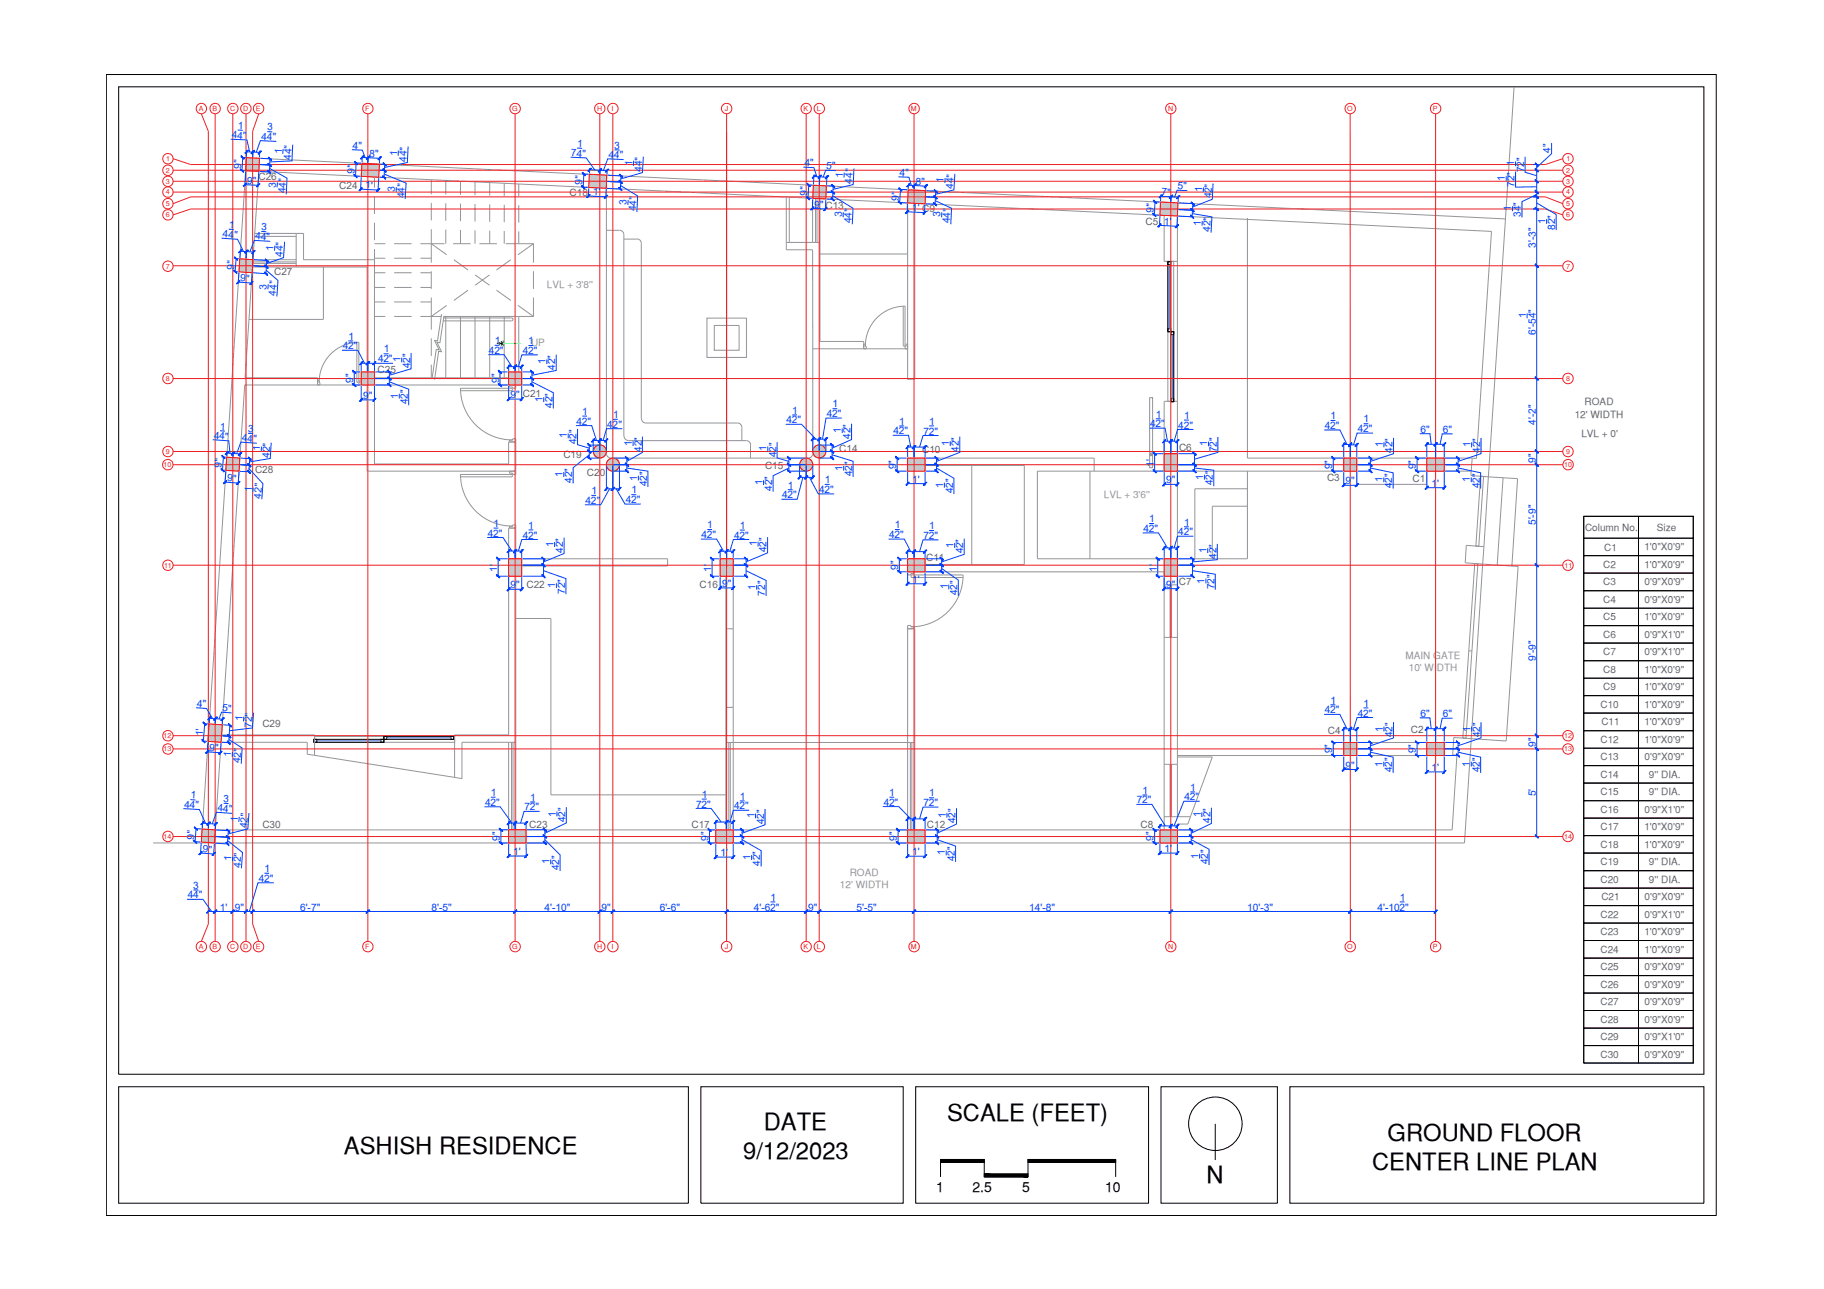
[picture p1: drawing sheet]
<svg xmlns="http://www.w3.org/2000/svg" width="420mm" height="297mm" viewBox="0 0 420 297" stroke-linecap="round" stroke-linejoin="round" font-family="sans-serif">
<defs><g id="words">
<g font-size="5.5">
<text x="175.9" y="260.4">DATE</text>
<text x="218.2" y="258.3">SCALE (FEET)</text>
<text x="319.6" y="262.9">GROUND FLOOR</text>
<text x="79.2" y="266">ASHISH RESIDENCE</text>
<text x="171.2" y="267.1">9/12/2023</text>
<text x="316" y="269.6">CENTER LINE PLAN</text>
<text x="277.9" y="272.7">N</text>
</g>
<g font-size="3.2">
<text x="215.6" y="274.6">1</text>
<text x="224" y="274.6">2.5</text>
<text x="235.4" y="274.6">5</text>
<text x="254.6" y="274.6">10</text>
</g>
<g font-size="2.3" fill="#003fff">
<text x="54.8" y="29.7" transform="rotate(2 54.8 29.7)">1</text>
<text x="53.4" y="31.9" transform="rotate(2 53.4 31.9)">4</text>
<text x="54.6" y="31.9" transform="rotate(4 54.6 31.9)">4</text>
<text x="56" y="32" transform="rotate(3 56 32)">&quot;</text>
<text x="60.2" y="32.2" transform="rotate(4 60.2 32.2)">4</text>
<text x="61.5" y="32.3" transform="rotate(2 61.5 32.3)">4</text>
<text x="61.5" y="30" transform="rotate(2 61.5 30)">3</text>
<text x="62.8" y="32.3" transform="rotate(3 62.8 32.3)">&quot;</text>
<text x="64.9" y="35.4" transform="rotate(-86 64.9 35.4)">1</text>
<text x="67.1" y="35.6" transform="rotate(-86 67.1 35.6)">4</text>
<text x="67.2" y="34.3" transform="rotate(-87 67.2 34.3)">&quot;</text>
<text x="81.2" y="34.3" transform="rotate(3 81.2 34.3)">4&quot;</text>
<text x="91.5" y="35.8" transform="rotate(-86 91.5 35.8)">1</text>
<text x="93.8" y="34.7" transform="rotate(-87 93.8 34.7)">&quot;</text>
<text x="133" y="33.9" transform="rotate(2 133 33.9)">1</text>
<text x="141.5" y="34.2" transform="rotate(2 141.5 34.2)">3</text>
<text x="357.2" y="35.2" transform="rotate(-90 357.2 35.2)">4&quot;</text>
<text x="55.5" y="38.8" transform="rotate(-88 55.5 38.8)">9&quot;</text>
<text x="65.9" y="42" transform="rotate(-87 65.9 42)">&quot;</text>
<text x="67" y="36.9" transform="rotate(-88 67 36.9)">4</text>
<text x="81.7" y="40.1" transform="rotate(-87 81.7 40.1)">9&quot;</text>
<text x="85.1" y="36.1" transform="rotate(3 85.1 36.1)">8&quot;</text>
<text x="93.6" y="37.3" transform="rotate(-88 93.6 37.3)">4</text>
<text x="93.7" y="36" transform="rotate(-86 93.7 36)">4</text>
<text x="131.5" y="36" transform="rotate(2 131.5 36)">7</text>
<text x="132.8" y="36.1" transform="rotate(4 132.8 36.1)">4</text>
<text x="134.1" y="36.1" transform="rotate(3 134.1 36.1)">&quot;</text>
<text x="140.2" y="36.4" transform="rotate(4 140.2 36.4)">44</text>
<text x="142.7" y="36.5" transform="rotate(3 142.7 36.5)">&quot;</text>
<text x="145.6" y="38.2" transform="rotate(-86 145.6 38.2)">1</text>
<text x="147.8" y="39.6" transform="rotate(-86 147.8 39.6)">4</text>
<text x="147.9" y="37" transform="rotate(-87 147.9 37)">&quot;</text>
<text x="185.3" y="38.3" transform="rotate(2 185.3 38.3)">4&quot;</text>
<text x="190.3" y="39" transform="rotate(2 190.3 39)">5&quot;</text>
<text x="194.1" y="40.9" transform="rotate(-86 194.1 40.9)">1</text>
<text x="196.5" y="39.7" transform="rotate(-87 196.5 39.7)">&quot;</text>
<text x="207.2" y="40.5" transform="rotate(2 207.2 40.5)">4&quot;</text>
<text x="219.7" y="41" transform="rotate(-87 219.7 41)">&quot;</text>
<text x="346.7" y="41.7" transform="rotate(-90 346.7 41.7)">1</text>
<text x="348.8" y="38.3" transform="rotate(-90 348.8 38.3)">1</text>
<text x="351.1" y="39.6" transform="rotate(-90 351.1 39.6)">72&quot;</text>
<text x="56.9" y="42.3" transform="rotate(3 56.9 42.3)">9&quot;</text>
<text x="63.6" y="43.2" transform="rotate(-86 63.6 43.2)">3</text>
<text x="65.7" y="44.6" transform="rotate(-88 65.7 44.6)">4</text>
<text x="65.8" y="43.3" transform="rotate(-86 65.8 43.3)">4</text>
<text x="84.1" y="43.4" transform="rotate(3 84.1 43.4)">1'</text>
<text x="91" y="44.4" transform="rotate(-86 91 44.4)">3</text>
<text x="93.2" y="45.7" transform="rotate(-86 93.2 45.7)">4</text>
<text x="93.2" y="44.4" transform="rotate(-88 93.2 44.4)">4</text>
<text x="93.3" y="43.1" transform="rotate(-87 93.3 43.1)">&quot;</text>
<text x="134.1" y="42.7" transform="rotate(-87 134.1 42.7)">9&quot;</text>
<text x="136.6" y="45" transform="rotate(3 136.6 45)">1'</text>
<text x="144.3" y="47.3" transform="rotate(-88 144.3 47.3)">3</text>
<text x="146.6" y="47.4" transform="rotate(-88 146.6 47.4)">4</text>
<text x="146.6" y="46" transform="rotate(-87 146.6 46)">&quot;</text>
<text x="185.9" y="45.2" transform="rotate(-87 185.9 45.2)">9&quot;</text>
<text x="187.6" y="47.8" transform="rotate(2 187.6 47.8)">9&quot;</text>
<text x="196.3" y="42.3" transform="rotate(-88 196.3 42.3)">44</text>
<text x="207" y="46.2" transform="rotate(-88 207 46.2)">9&quot;</text>
<text x="210.9" y="42.5" transform="rotate(2 210.9 42.5)">8&quot;</text>
<text x="217.4" y="42.1" transform="rotate(-86 217.4 42.1)">1</text>
<text x="219.6" y="43.5" transform="rotate(-86 219.6 43.5)">4</text>
<text x="219.6" y="42.3" transform="rotate(-88 219.6 42.3)">4</text>
<text x="267.5" y="45" transform="rotate(2 267.5 45)">7&quot;</text>
<text x="271.3" y="43.6" transform="rotate(2 271.3 43.6)">5&quot;</text>
<text x="276.9" y="44.3" transform="rotate(-88 276.9 44.3)">1</text>
<text x="279" y="45.7" transform="rotate(-86 279 45.7)">4</text>
<text x="279.1" y="44.5" transform="rotate(-88 279.1 44.5)">2</text>
<text x="279.2" y="43.2" transform="rotate(-87 279.2 43.2)">&quot;</text>
<text x="348.9" y="43" transform="rotate(-90 348.9 43)">72&quot;</text>
<text x="52.7" y="52.6" transform="rotate(4 52.7 52.6)">1</text>
<text x="60.1" y="53" transform="rotate(4 60.1 53)">3</text>
<text x="146.5" y="48.6" transform="rotate(-86 146.5 48.6)">4</text>
<text x="193.9" y="50.1" transform="rotate(-86 193.9 50.1)">3</text>
<text x="196.1" y="51.5" transform="rotate(-88 196.1 51.5)">44</text>
<text x="196.2" y="48.9" transform="rotate(-87 196.2 48.9)">&quot;</text>
<text x="210" y="48.7" transform="rotate(3 210 48.7)">1'</text>
<text x="216.6" y="50.1" transform="rotate(-86 216.6 50.1)">3</text>
<text x="218.8" y="51.5" transform="rotate(-88 218.8 51.5)">44</text>
<text x="218.9" y="48.9" transform="rotate(-87 218.9 48.9)">&quot;</text>
<text x="265.7" y="49.1" transform="rotate(-87 265.7 49.1)">9&quot;</text>
<text x="268.1" y="51.8" transform="rotate(3 268.1 51.8)">1'</text>
<text x="276.6" y="52" transform="rotate(-88 276.6 52)">1</text>
<text x="278.8" y="53.4" transform="rotate(-86 278.8 53.4)">4</text>
<text x="278.8" y="52.2" transform="rotate(-88 278.8 52.2)">2</text>
<text x="278.9" y="50.9" transform="rotate(-87 278.9 50.9)">&quot;</text>
<text x="348.1" y="48.7" transform="rotate(-90 348.1 48.7)">1</text>
<text x="350.3" y="50" transform="rotate(-90 350.3 50)">34&quot;</text>
<text x="356" y="51.6" transform="rotate(-90 356 51.6)">1</text>
<text x="358.3" y="52.9" transform="rotate(-90 358.3 52.9)">82&quot;</text>
<text x="51.3" y="54.7" transform="rotate(4 51.3 54.7)">44</text>
<text x="53.8" y="54.9" transform="rotate(6 53.8 54.9)">&quot;</text>
<text x="58.7" y="55.2" transform="rotate(4 58.7 55.2)">44</text>
<text x="61.3" y="55.4" transform="rotate(3 61.3 55.4)">&quot;</text>
<text x="62.9" y="57.7" transform="rotate(-86 62.9 57.7)">1</text>
<text x="65.1" y="59.2" transform="rotate(-86 65.1 59.2)">44</text>
<text x="65.3" y="56.6" transform="rotate(-87 65.3 56.6)">&quot;</text>
<text x="353.8" y="57.1" transform="rotate(-90 353.8 57.1)">3'-3&quot;</text>
<text x="54" y="62.1" transform="rotate(-87 54 62.1)">9&quot;</text>
<text x="55.4" y="64.8" transform="rotate(3 55.4 64.8)">9&quot;</text>
<text x="63.7" y="65.5" transform="rotate(-87 63.7 65.5)">&quot;</text>
<text x="61.4" y="66.7" transform="rotate(-86 61.4 66.7)">3</text>
<text x="63.6" y="68.1" transform="rotate(-86 63.6 68.1)">44</text>
<text x="351.5" y="73.3" transform="rotate(-90 351.5 73.3)">1</text>
<text x="353.8" y="77.2" transform="rotate(-90 353.8 77.2)">6'-54&quot;</text>
<text x="78.9" y="80.5">42&quot;</text>
<text x="80.2" y="78.3">1</text>
<text x="87.1" y="83.5">42&quot;</text>
<text x="88.4" y="81.2">1</text>
<text x="92.2" y="83.5" transform="rotate(-90 92.2 83.5)">1</text>
<text x="112.6" y="81.5">42&quot;</text>
<text x="113.9" y="79.3">1</text>
<text x="120.4" y="81.6">42&quot;</text>
<text x="121.7" y="79.3">1UP</text>
<text x="125.7" y="83.9" transform="rotate(-90 125.7 83.9)">1</text>
<text x="81.4" y="88.3" transform="rotate(-90 81.4 88.3)">9&quot;</text>
<text x="94.5" y="84.8" transform="rotate(-90 94.5 84.8)">42&quot;</text>
<text x="115" y="88.3" transform="rotate(-90 115 88.3)">9&quot;</text>
<text x="127.9" y="85.2" transform="rotate(-90 127.9 85.2)">42&quot;</text>
<text x="83.7" y="91.9">9&quot;</text>
<text x="91.7" y="91.9" transform="rotate(-90 91.7 91.9)">1</text>
<text x="93.9" y="93.2" transform="rotate(-90 93.9 93.2)">42&quot;</text>
<text x="117.6" y="91.7">9&quot;</text>
<text x="125" y="92.7" transform="rotate(-90 125 92.7)">1</text>
<text x="127.2" y="94" transform="rotate(-90 127.2 94)">42&quot;</text>
<text x="134.1" y="95.6">1</text>
<text x="182.5" y="95.3">1</text>
<text x="191.8" y="93.9">1</text>
<text x="49.2" y="101.1" transform="rotate(4 49.2 101.1)">44</text>
<text x="50.7" y="99" transform="rotate(4 50.7 99)">1</text>
<text x="51.8" y="101.3" transform="rotate(3 51.8 101.3)">&quot;</text>
<text x="55.7" y="101.7" transform="rotate(4 55.7 101.7)">44</text>
<text x="57.1" y="99.6" transform="rotate(4 57.1 99.6)">3</text>
<text x="58.3" y="101.9" transform="rotate(3 58.3 101.9)">&quot;</text>
<text x="130.6" y="101" transform="rotate(-90 130.6 101)">1</text>
<text x="132.8" y="97.9">42&quot;</text>
<text x="139.9" y="98.6">42&quot;</text>
<text x="141.2" y="96.3">1</text>
<text x="147.8" y="101.5" transform="rotate(-90 147.8 101.5)">&quot;</text>
<text x="181.2" y="97.6">42&quot;</text>
<text x="190.4" y="96.1">42&quot;</text>
<text x="193.7" y="99.8" transform="rotate(-90 193.7 99.8)">1</text>
<text x="195.9" y="101.1" transform="rotate(-90 195.9 101.1)">42&quot;</text>
<text x="205.8" y="100.1">42&quot;</text>
<text x="207.1" y="97.9">1</text>
<text x="212.7" y="100.1">72&quot;</text>
<text x="214" y="97.9">1</text>
<text x="265" y="98.5">42&quot;</text>
<text x="266.2" y="96.2">1</text>
<text x="271.4" y="98.7">42&quot;</text>
<text x="272.7" y="96.5">1</text>
<text x="305.2" y="98.9">42&quot;</text>
<text x="306.5" y="96.6">1</text>
<text x="312.8" y="99.6">42&quot;</text>
<text x="314.1" y="97.4">1</text>
<text x="327.2" y="99.7">6&quot;</text>
<text x="332.3" y="99.8">6&quot;</text>
<text x="353.8" y="97.9" transform="rotate(-90 353.8 97.9)">4'-2&quot;</text>
<text x="51" y="107.9" transform="rotate(-85 51 107.9)">9&quot;</text>
<text x="59.9" y="104" transform="rotate(-86 59.9 104)">1</text>
<text x="62" y="105.4" transform="rotate(-86 62 105.4)">42</text>
<text x="62.2" y="102.9" transform="rotate(-87 62.2 102.9)">&quot;</text>
<text x="132.8" y="102.3" transform="rotate(-90 132.8 102.3)">42&quot;</text>
<text x="145.5" y="102.8" transform="rotate(-90 145.5 102.8)">1</text>
<text x="147.8" y="104.1" transform="rotate(-90 147.8 104.1)">42</text>
<text x="176.6" y="104" transform="rotate(-90 176.6 104)">1</text>
<text x="178.8" y="105.3" transform="rotate(-90 178.8 105.3)">42&quot;</text>
<text x="218.6" y="102.8" transform="rotate(-90 218.6 102.8)">1</text>
<text x="220.9" y="104.1" transform="rotate(-90 220.9 104.1)">42&quot;</text>
<text x="265.8" y="107.5" transform="rotate(-90 265.8 107.5)">1'</text>
<text x="278.1" y="102.9" transform="rotate(-90 278.1 102.9)">1</text>
<text x="280.3" y="104.2" transform="rotate(-90 280.3 104.2)">72&quot;</text>
<text x="318.5" y="103.1" transform="rotate(-90 318.5 103.1)">1</text>
<text x="320.8" y="104.3" transform="rotate(-90 320.8 104.3)">42&quot;</text>
<text x="338.7" y="103.1" transform="rotate(-90 338.7 103.1)">1</text>
<text x="340.9" y="104.3" transform="rotate(-90 340.9 104.3)">42&quot;</text>
<text x="353.8" y="106.6" transform="rotate(-90 353.8 106.6)">9&quot;</text>
<text x="52.3" y="110.9" transform="rotate(3 52.3 110.9)">9&quot;</text>
<text x="58" y="113.4" transform="rotate(-86 58 113.4)">1</text>
<text x="60.2" y="113.7" transform="rotate(-84 60.2 113.7)">2&quot;</text>
<text x="129.6" y="109.9" transform="rotate(-90 129.6 109.9)">1</text>
<text x="131.8" y="111.2" transform="rotate(-90 131.8 111.2)">42&quot;</text>
<text x="136.2" y="113.9">1</text>
<text x="145.4" y="113.7">1</text>
<text x="146.8" y="110.7" transform="rotate(-90 146.8 110.7)">1</text>
<text x="149" y="112" transform="rotate(-90 149 112)">42&quot;</text>
<text x="175.6" y="111.8" transform="rotate(-90 175.6 111.8)">1</text>
<text x="177.9" y="113.1" transform="rotate(-90 177.9 113.1)">42&quot;</text>
<text x="181.5" y="112.6">1</text>
<text x="188.7" y="113.6">42&quot;</text>
<text x="190" y="111.4">1</text>
<text x="194" y="108.4" transform="rotate(-90 194 108.4)">1</text>
<text x="196.3" y="109.8" transform="rotate(-90 196.3 109.8)">42&quot;</text>
<text x="206.4" y="108.1" transform="rotate(-90 206.4 108.1)">9&quot;</text>
<text x="210.1" y="111.2">1'</text>
<text x="217.3" y="112.4" transform="rotate(-90 217.3 112.4)">1</text>
<text x="219.5" y="113.7" transform="rotate(-90 219.5 113.7)">42&quot;</text>
<text x="268.6" y="111.4">9&quot;</text>
<text x="277.1" y="110.6" transform="rotate(-90 277.1 110.6)">1</text>
<text x="279.4" y="111.8" transform="rotate(-90 279.4 111.8)">42&quot;</text>
<text x="306.9" y="108.1" transform="rotate(-90 306.9 108.1)">9&quot;</text>
<text x="310" y="111.6">9&quot;</text>
<text x="318.5" y="111.1" transform="rotate(-90 318.5 111.1)">1</text>
<text x="320.7" y="112.4" transform="rotate(-90 320.7 112.4)">4</text>
<text x="320.7" y="111.2" transform="rotate(-90 320.7 111.2)">2&quot;</text>
<text x="326.2" y="108.1" transform="rotate(-90 326.2 108.1)">9&quot;</text>
<text x="329.7" y="112.2">1'</text>
<text x="338.6" y="111.1" transform="rotate(-90 338.6 111.1)">1</text>
<text x="340.9" y="112.4" transform="rotate(-90 340.9 112.4)">42&quot;</text>
<text x="60.1" y="114.9" transform="rotate(-86 60.1 114.9)">4</text>
<text x="134.9" y="116.1">42&quot;</text>
<text x="144.1" y="115.9">42&quot;</text>
<text x="180.2" y="114.8">42&quot;</text>
<text x="112.4" y="123.7">42&quot;</text>
<text x="113.7" y="121.4">1</text>
<text x="120.4" y="124.1">42&quot;</text>
<text x="121.7" y="121.9">1</text>
<text x="161.6" y="124">42&quot;</text>
<text x="162.9" y="121.8">1</text>
<text x="169.1" y="124.1">42&quot;</text>
<text x="170.4" y="121.9">1</text>
<text x="174.3" y="125.9" transform="rotate(-90 174.3 125.9)">1</text>
<text x="204.8" y="124">42&quot;</text>
<text x="206.1" y="121.8">1</text>
<text x="212.7" y="124.2">72&quot;</text>
<text x="214" y="121.9">1</text>
<text x="263.4" y="122.6">42&quot;</text>
<text x="264.7" y="120.3">1</text>
<text x="271.4" y="123.3">42&quot;</text>
<text x="272.7" y="121.1">1</text>
<text x="353.8" y="121" transform="rotate(-90 353.8 121)">5'-9&quot;</text>
<text x="114.5" y="131.7" transform="rotate(-90 114.5 131.7)">1'</text>
<text x="127.5" y="126.1" transform="rotate(-90 127.5 126.1)">1</text>
<text x="129.7" y="127.4" transform="rotate(-90 129.7 127.4)">42&quot;</text>
<text x="163.8" y="131.7" transform="rotate(-90 163.8 131.7)">1'</text>
<text x="176.6" y="127.2" transform="rotate(-90 176.6 127.2)">42&quot;</text>
<text x="206.9" y="131.3" transform="rotate(-90 206.9 131.3)">9&quot;</text>
<text x="219.7" y="126.3" transform="rotate(-90 219.7 126.3)">1</text>
<text x="221.9" y="127.5" transform="rotate(-90 221.9 127.5)">42&quot;</text>
<text x="266.5" y="131.7" transform="rotate(-90 266.5 131.7)">1'</text>
<text x="277.9" y="127.5" transform="rotate(-90 277.9 127.5)">1</text>
<text x="280.2" y="128.8" transform="rotate(-90 280.2 128.8)">42&quot;</text>
<text x="117.6" y="135.5">9&quot;</text>
<text x="127.9" y="135.5" transform="rotate(-90 127.9 135.5)">1</text>
<text x="130.2" y="136.8" transform="rotate(-90 130.2 136.8)">72&quot;</text>
<text x="166.3" y="135.2">9&quot;</text>
<text x="174" y="135.9" transform="rotate(-90 174 135.9)">1</text>
<text x="176.3" y="137.2" transform="rotate(-90 176.3 137.2)">72&quot;</text>
<text x="210.1" y="134.3">1'</text>
<text x="218.3" y="135.8" transform="rotate(-90 218.3 135.8)">1</text>
<text x="220.5" y="137.1" transform="rotate(-90 220.5 137.1)">42&quot;</text>
<text x="268.6" y="135.4">9&quot;</text>
<text x="277.5" y="134.5" transform="rotate(-90 277.5 134.5)">1</text>
<text x="279.7" y="135.7" transform="rotate(-90 279.7 135.7)">72&quot;</text>
<text x="353.8" y="152.2" transform="rotate(-90 353.8 152.2)">9'-9&quot;</text>
<text x="45.4" y="162.9" transform="rotate(3 45.4 162.9)">4&quot;</text>
<text x="51.2" y="163.9" transform="rotate(3 51.2 163.9)">5&quot;</text>
<text x="55.8" y="166.2" transform="rotate(-86 55.8 166.2)">1</text>
<text x="58" y="167.7" transform="rotate(-86 58 167.7)">72</text>
<text x="58.1" y="165.1" transform="rotate(-84 58.1 165.1)">&quot;</text>
<text x="305.2" y="164.4">42&quot;</text>
<text x="306.5" y="162.2">1</text>
<text x="312.8" y="165.1">42&quot;</text>
<text x="314.1" y="162.9">1</text>
<text x="327.2" y="165.2">6&quot;</text>
<text x="332.3" y="165.3">6&quot;</text>
<text x="46.7" y="169.7" transform="rotate(-86 46.7 169.7)">1'</text>
<text x="48.2" y="173" transform="rotate(3 48.2 173)">9&quot;</text>
<text x="55.5" y="173.3" transform="rotate(-87 55.5 173.3)">&quot;</text>
<text x="306.9" y="173.6" transform="rotate(-90 306.9 173.6)">9&quot;</text>
<text x="318.5" y="168.6" transform="rotate(-90 318.5 168.6)">1</text>
<text x="320.8" y="169.9" transform="rotate(-90 320.8 169.9)">42&quot;</text>
<text x="326.2" y="173.6" transform="rotate(-90 326.2 173.6)">9&quot;</text>
<text x="338.7" y="168.6" transform="rotate(-90 338.7 168.6)">1</text>
<text x="340.9" y="169.9" transform="rotate(-90 340.9 169.9)">42&quot;</text>
<text x="353.8" y="172.1" transform="rotate(-90 353.8 172.1)">9&quot;</text>
<text x="53.2" y="174.4" transform="rotate(-86 53.2 174.4)">1</text>
<text x="55.4" y="175.8" transform="rotate(-86 55.4 175.8)">42</text>
<text x="310" y="177.1">9&quot;</text>
<text x="318.5" y="176.6" transform="rotate(-90 318.5 176.6)">1</text>
<text x="320.7" y="178" transform="rotate(-90 320.7 178)">42&quot;</text>
<text x="329.7" y="177.7">1'</text>
<text x="338.6" y="176.6" transform="rotate(-90 338.6 176.6)">1</text>
<text x="340.9" y="178" transform="rotate(-90 340.9 178)">42&quot;</text>
<text x="43.9" y="184" transform="rotate(4 43.9 184)">1</text>
<text x="51.4" y="184.9" transform="rotate(4 51.4 184.9)">3</text>
<text x="111.7" y="185.7">42&quot;</text>
<text x="113.1" y="183.5">1</text>
<text x="122.1" y="184.5">1</text>
<text x="161.7" y="183.8">1</text>
<text x="170.4" y="184.3">1</text>
<text x="203.6" y="185.7">42&quot;</text>
<text x="204.8" y="183.4">1</text>
<text x="212.7" y="185.8">72&quot;</text>
<text x="214" y="183.5">1</text>
<text x="261.9" y="185.2">72&quot;</text>
<text x="263.2" y="182.9">1</text>
<text x="272.9" y="184.4">42&quot;</text>
<text x="274.2" y="182.2">1</text>
<text x="353.8" y="183.5" transform="rotate(-90 353.8 183.5)">5'</text>
<text x="42.4" y="186.1" transform="rotate(4 42.4 186.1)">44</text>
<text x="45" y="186.3" transform="rotate(3 45 186.3)">&quot;</text>
<text x="50.1" y="187" transform="rotate(4 50.1 187)">44</text>
<text x="52.6" y="187.1" transform="rotate(6 52.6 187.1)">&quot;</text>
<text x="54.8" y="189.3" transform="rotate(-86 54.8 189.3)">1</text>
<text x="56.9" y="190.8" transform="rotate(-86 56.9 190.8)">42</text>
<text x="57.1" y="188.3" transform="rotate(-84 57.1 188.3)">&quot;</text>
<text x="120.8" y="186.8">72&quot;</text>
<text x="128" y="188.2" transform="rotate(-90 128 188.2)">1</text>
<text x="130.2" y="189.4" transform="rotate(-90 130.2 189.4)">42&quot;</text>
<text x="160.3" y="186.1">72&quot;</text>
<text x="169.1" y="186.5">42&quot;</text>
<text x="173.8" y="188.6" transform="rotate(-90 173.8 188.6)">1</text>
<text x="176" y="189.9" transform="rotate(-90 176 189.9)">42&quot;</text>
<text x="217.9" y="188.4" transform="rotate(-90 217.9 188.4)">1</text>
<text x="220.1" y="189.7" transform="rotate(-90 220.1 189.7)">42&quot;</text>
<text x="276.6" y="188.3" transform="rotate(-90 276.6 188.3)">1</text>
<text x="278.8" y="189.6" transform="rotate(-90 278.8 189.6)">42&quot;</text>
<text x="44.7" y="193.5" transform="rotate(-85 44.7 193.5)">9&quot;</text>
<text x="46.7" y="196.4" transform="rotate(5 46.7 196.4)">9&quot;</text>
<text x="55.6" y="197.4" transform="rotate(-84 55.6 197.4)">&quot;</text>
<text x="115.1" y="193.8" transform="rotate(-90 115.1 193.8)">9&quot;</text>
<text x="118.2" y="197">1'</text>
<text x="163.2" y="193.8" transform="rotate(-90 163.2 193.8)">9&quot;</text>
<text x="165.9" y="197.3">1'</text>
<text x="206.6" y="193.8" transform="rotate(-90 206.6 193.8)">9&quot;</text>
<text x="210.1" y="197.1">1'</text>
<text x="217.7" y="197.1" transform="rotate(-90 217.7 197.1)">1</text>
<text x="265.7" y="193.8" transform="rotate(-90 265.7 193.8)">9&quot;</text>
<text x="268.3" y="196.4">1'</text>
<text x="276" y="197.9" transform="rotate(-90 276 197.9)">1</text>
<text x="53.3" y="198.5" transform="rotate(-86 53.3 198.5)">1</text>
<text x="55.4" y="199.9" transform="rotate(-86 55.4 199.9)">42</text>
<text x="59.6" y="203.2">42&quot;</text>
<text x="60.9" y="201">1</text>
<text x="126.6" y="199.2" transform="rotate(-90 126.6 199.2)">1</text>
<text x="128.8" y="200.5" transform="rotate(-90 128.8 200.5)">42&quot;</text>
<text x="172.9" y="198.2" transform="rotate(-90 172.9 198.2)">1</text>
<text x="175.1" y="199.5" transform="rotate(-90 175.1 199.5)">42&quot;</text>
<text x="219.9" y="198.4" transform="rotate(-90 219.9 198.4)">42&quot;</text>
<text x="278.3" y="199.2" transform="rotate(-90 278.3 199.2)">42&quot;</text>
<text x="43.3" y="207">44&quot;</text>
<text x="44.5" y="204.8">3</text>
<text x="50.6" y="209.8">1'</text>
<text x="54.1" y="209.8">9&quot;</text>
<text x="69.1" y="209.8">6'-7&quot;</text>
<text x="99.4" y="209.8">8'-5&quot;</text>
<text x="125.5" y="209.8">4'-10&quot;</text>
<text x="138.6" y="209.8">9&quot;</text>
<text x="152" y="209.8">6'-6&quot;</text>
<text x="173.6" y="209.8">4'-62&quot;</text>
<text x="177.4" y="207.6">1</text>
<text x="186.1" y="209.8">9&quot;</text>
<text x="197.3" y="209.8">5'-5&quot;</text>
<text x="237.1" y="209.8">14'-8&quot;</text>
<text x="287.3" y="209.8">10'-3&quot;</text>
<text x="317.3" y="209.8">4'-102&quot;</text>
<text x="322.4" y="207.6">1</text>
</g>
<g font-size="2.3" fill="#636466">
<text x="59.5" y="41.5">C26</text>
<text x="78.1" y="43.6">C24</text>
<text x="131.2" y="45.2">C18</text>
<text x="190.1" y="48.2">C13</text>
<text x="212.5" y="49">C9</text>
<text x="263.9" y="51.9">C5</text>
<text x="63.1" y="63.5">C27</text>
<text x="87" y="85.9">C25</text>
<text x="120.4" y="91.5">C21</text>
<text x="365" y="93.4">ROAD</text>
<text x="362.7" y="96.2">12' WIDTH</text>
<text x="364.3" y="100.7">LVL + 0'</text>
<text x="129.8" y="105.4">C19</text>
<text x="176.2" y="108">C15</text>
<text x="193.3" y="104.2">C14</text>
<text x="212.4" y="104.4">C10</text>
<text x="271.6" y="103.9">C6</text>
<text x="58.7" y="109.1">C28</text>
<text x="135.2" y="109.8">C20</text>
<text x="305.7" y="110.9">C3</text>
<text x="325.4" y="111">C1</text>
<text x="365.1" y="122.5">Column No.</text>
<text x="381.7" y="122.5">Size</text>
<text x="213.3" y="129.3">C11</text>
<text x="369.3" y="130.9">C2</text>
<text x="369.5" y="126.9">C1</text>
<text x="378.8" y="126.8">1'0&quot;X0'9&quot;</text>
<text x="378.8" y="130.9">1'0&quot;X0'9&quot;</text>
<text x="121.3" y="135.6">C22</text>
<text x="161.1" y="135.5">C16</text>
<text x="271.6" y="134.9">C7</text>
<text x="369.3" y="134.9">C3</text>
<text x="378.8" y="134.9">0'9&quot;X0'9&quot;</text>
<text x="369.3" y="138.9">C4</text>
<text x="369.3" y="143">C5</text>
<text x="378.8" y="142.9">1'0&quot;X0'9&quot;</text>
<text x="378.8" y="138.9">0'9&quot;X0'9&quot;</text>
<text x="369.3" y="147">C6</text>
<text x="378.8" y="147">0'9&quot;X1'0&quot;</text>
<text x="369.3" y="151">C7</text>
<text x="369.3" y="155.1">C8</text>
<text x="378.8" y="155.1">1'0&quot;X0'9&quot;</text>
<text x="378.8" y="151">0'9&quot;X1'0&quot;</text>
<text x="369.3" y="159.1">C9</text>
<text x="378.8" y="159.1">1'0&quot;X0'9&quot;</text>
<text x="60.4" y="167.5">C29</text>
<text x="368.7" y="163.1">C10</text>
<text x="368.9" y="167.2">C11</text>
<text x="378.8" y="163.1">1'0&quot;X0'9&quot;</text>
<text x="378.8" y="167.2">1'0&quot;X0'9&quot;</text>
<text x="305.9" y="169.1">C4</text>
<text x="325" y="169">C2</text>
<text x="368.7" y="171.2">C12</text>
<text x="378.8" y="171.2">1'0&quot;X0'9&quot;</text>
<text x="368.7" y="175.2">C13</text>
<text x="368.7" y="179.3">C14</text>
<text x="378.8" y="175.2">0'9&quot;X0'9&quot;</text>
<text x="379.8" y="179.3">9'' DIA.</text>
<text x="368.7" y="183.3">C15</text>
<text x="379.8" y="183.3">9'' DIA.</text>
<text x="60.4" y="190.9">C30</text>
<text x="121.9" y="190.8">C23</text>
<text x="159.3" y="190.9">C17</text>
<text x="213.5" y="190.7">C12</text>
<text x="262.7" y="190.8">C8</text>
<text x="368.7" y="187.3">C16</text>
<text x="368.7" y="191.4">C17</text>
<text x="378.8" y="191.3">1'0&quot;X0'9&quot;</text>
<text x="378.8" y="187.3">0'9&quot;X1'0&quot;</text>
<text x="368.7" y="195.4">C18</text>
<text x="378.8" y="195.4">1'0&quot;X0'9&quot;</text>
<text x="368.7" y="199.4">C19</text>
<text x="368.7" y="203.4">C20</text>
<text x="379.8" y="199.4">9'' DIA.</text>
<text x="379.8" y="203.4">9'' DIA.</text>
<text x="368.9" y="207.5">C21</text>
<text x="378.8" y="207.5">0'9&quot;X0'9&quot;</text>
<text x="368.7" y="211.5">C22</text>
<text x="368.7" y="215.5">C23</text>
<text x="378.8" y="215.5">1'0&quot;X0'9&quot;</text>
<text x="378.8" y="211.5">0'9&quot;X1'0&quot;</text>
<text x="368.7" y="219.6">C24</text>
<text x="378.8" y="219.6">1'0&quot;X0'9&quot;</text>
<text x="368.7" y="223.6">C25</text>
<text x="368.7" y="227.7">C26</text>
<text x="378.8" y="223.6">0'9&quot;X0'9&quot;</text>
<text x="378.8" y="227.7">0'9&quot;X0'9&quot;</text>
<text x="368.7" y="231.7">C27</text>
<text x="378.8" y="231.7">0'9&quot;X0'9&quot;</text>
<text x="368.7" y="235.7">C28</text>
<text x="368.7" y="239.8">C29</text>
<text x="378.8" y="235.7">0'9&quot;X0'9&quot;</text>
<text x="378.8" y="239.7">0'9&quot;X1'0&quot;</text>
<text x="368.7" y="243.8">C30</text>
<text x="378.8" y="243.7">0'9&quot;X0'9&quot;</text>
</g>
<g font-size="2.3" fill="#939598">
<text x="126" y="66.3">LVL + 3'8''</text>
<text x="254.3" y="114.8">LVL + 3'6''</text>
<text x="323.8" y="151.8">MAIN GATE</text>
<text x="324.5" y="154.5">10' WIDTH</text>
<text x="195.7" y="201.9">ROAD</text>
<text x="193.5" y="204.7">12' WIDTH</text>
</g>
<g font-size="1.6" fill="#ed1f24">
<text x="45.8" y="25.6">A</text>
<text x="48.9" y="25.6">B</text>
<text x="53" y="25.6">C</text>
<text x="56" y="25.6">D</text>
<text x="59" y="25.6">E</text>
<text x="84.1" y="25.6">F</text>
<text x="118" y="25.6">G</text>
<text x="137.5" y="25.6">H</text>
<text x="140.9" y="25.6">I</text>
<text x="167" y="25.6">J</text>
<text x="185.1" y="25.6">K</text>
<text x="188.2" y="25.6">L</text>
<text x="209.8" y="25.6">M</text>
<text x="269.1" y="25.6">N</text>
<text x="310.3" y="25.6">O</text>
<text x="330.1" y="25.6">P</text>
<text x="38.2" y="39.8">2</text>
<text x="38.3" y="37.1">1</text>
<text x="360.8" y="39.8">2</text>
<text x="360.9" y="37.1">1</text>
<text x="38.2" y="42.3">3</text>
<text x="38.2" y="44.8">4</text>
<text x="38.2" y="47.5">5</text>
<text x="360.8" y="42.3">3</text>
<text x="360.8" y="44.8">4</text>
<text x="360.8" y="47.5">5</text>
<text x="38.2" y="50.1">6</text>
<text x="360.8" y="50.1">6</text>
<text x="38.2" y="61.9">7</text>
<text x="360.8" y="61.9">7</text>
<text x="38.2" y="87.7">8</text>
<text x="360.8" y="87.7">8</text>
<text x="37.7" y="107.6">10</text>
<text x="38.2" y="104.6">9</text>
<text x="360.3" y="107.6">10</text>
<text x="360.8" y="104.6">9</text>
<text x="37.8" y="130.8">11</text>
<text x="360.4" y="130.8">11</text>
<text x="37.7" y="170.1">12</text>
<text x="37.7" y="173.1">13</text>
<text x="360.3" y="170.1">12</text>
<text x="360.3" y="173.1">13</text>
<text x="37.7" y="193.3">14</text>
<text x="360.3" y="193.3">14</text>
<text x="45.8" y="218.8">A</text>
<text x="48.9" y="218.8">B</text>
<text x="53" y="218.8">C</text>
<text x="56" y="218.8">D</text>
<text x="59" y="218.8">E</text>
<text x="84.1" y="218.8">F</text>
<text x="118" y="218.8">G</text>
<text x="137.5" y="218.8">H</text>
<text x="140.9" y="218.8">I</text>
<text x="167" y="218.8">J</text>
<text x="185.1" y="218.8">K</text>
<text x="188.2" y="218.8">L</text>
<text x="209.8" y="218.8">M</text>
<text x="269.1" y="218.8">N</text>
<text x="310.3" y="218.8">O</text>
<text x="330.1" y="218.8">P</text>
</g>
</g></defs>
<!-- layer: FORMAT -->
<g fill="none" stroke="#000" stroke-width=".23">
<path d="M24.5 17.2h370.8v262.9h-370.8zM27.3 20h365.2v227.6h-365.2zM364.8 119h25.2v126h-25.2zM364.8 119h25.2v5h-25.2zM377.4 119v126M364.8 124h25.2v4h-25.2zM364.8 128h25.2v4.1h-25.2zM364.8 132.1h25.2v4h-25.2zM364.8 136.1h25.2v4.1h-25.2zM364.8 140.2h25.2v4h-25.2zM364.8 144.2h25.2v4h-25.2zM364.8 148.2h25.2v4.1h-25.2z"/>
<path d="M364.8 152.3h25.2v4h-25.2zM364.8 156.3h25.2v4h-25.2zM364.8 160.3h25.2v4h-25.2zM364.8 164.3h25.2v4.1h-25.2zM364.8 168.4h25.2v4h-25.2zM364.8 172.4h25.2v4h-25.2zM364.8 176.4h25.2v4.1h-25.2zM364.8 180.5h25.2v4h-25.2zM364.8 184.5h25.2v4h-25.2zM364.8 188.5h25.2v4.1h-25.2zM364.8 192.6h25.2v4h-25.2zM364.8 196.6h25.2v4h-25.2z"/>
<path d="M364.8 200.6h25.2v4.1h-25.2zM364.8 204.7h25.2v4h-25.2zM364.8 208.7h25.2v4h-25.2zM364.8 212.7h25.2v4h-25.2zM364.8 216.7h25.2v4.1h-25.2zM364.8 220.8h25.2v4h-25.2zM364.8 224.8h25.2v4h-25.2zM364.8 228.8h25.2v4.1h-25.2zM364.8 232.9h25.2v4h-25.2zM364.8 236.9h25.2v4h-25.2zM27.3 250.4h131.3v26.9h-131.3zM161.4 250.4h46.7v26.9h-46.7z"/>
<path d="M210.9 250.4h53.7v26.9h-53.7zM267.4 250.4h26.8v26.9h-26.8zM279.9 259v8.3M297.1 250.4h95.4v26.9h-95.4zM364.8 240.9h25.2v4.1h-25.2z"/>
<circle cx="280" cy="259" r="6.2"/>
</g>
<g fill="#000" stroke="#000" stroke-width=".23">
<path d="M216.6 267.2l10.1 .7v-.7zM216.6 267.2l10.1 .7h-10.1z"/>
<path d="M226.7 270.5l10.1 .7v-.7zM226.7 270.5l10.1 .7h-10.1z"/>
<path d="M236.8 267.2l20.2 .7v-.7zM236.8 267.2l20.2 .7h-20.2z"/>
</g>
<!-- layer: TITLE BLOCK -->
<path d="M216.6 271.2v-4h10.1v4h10.1v-4h20.2v4M216.6 267.9h10.1M226.7 270.5h10.1M236.8 267.9h20.2" fill="none" stroke="#000" stroke-width=".23"/>
<!-- layer: 0 -->
<g fill="none" stroke="#939598" stroke-width=".23">
<path d="M348.8 20l-2 30.4M86.3 40.8v2.5M86.3 45.3v4M86.3 51.3v4.1M86.3 57.4v2.4M86.3 59.5h2.5M86.3 56.2h2.5M90.8 59.5h4M90.8 56.2h4M96.8 59.5h2.5M96.8 56.2h5.6M99.3 41.4v3.4"/>
<path d="M99.3 46.8v4M99.3 52.8v7.7M99.3 56.2l3.6 2.5M102.7 41.6v3.2M102.7 46.8v4.1M102.7 52.9v3.3M104.4 56.2h4M104.5 59.8l3.3 2.4M106.1 41.8v3.1M106.1 46.9v4.1M106.1 53v3.2M109.4 41.9v3.1"/>
<path d="M109.4 47v4M109.4 53.1v3.1M110.4 56.2h4.1M112.8 42.1v3M112.8 47.1v4M112.8 53.2v3M116.1 42.2v3M116.1 47.2v4M116.1 53.2v3M116.5 56.2h6.4M117.7 59.8l-3.3 2.4M119.5 42.4v2.8"/>
<path d="M119.5 47.3v4M119.5 53.3v2.9M122.9 56.2l-3.6 2.5M122.9 56.2v4.3M86.3 62.9h2.5M86.3 66.2h2.5M86.3 69.6h2.5M86.3 72.9h2.5M90.8 62.9h4M90.8 66.2h4M90.8 69.6h4M90.8 72.9h4"/>
<path d="M96.8 62.9h2.5M96.8 66.2h2.5M96.8 69.6h2.5M96.8 72.9h4.8M99.3 62.5v4.1M99.3 68.6v7.4M99.3 78v4M101.7 72.4l-.9 6.2-.7-.1 1.1 2.1-.7-.1-1 6.8M102.1 73.9h15.7M102.2 73.3h15.6M102.2 72.9h20.7M102.3 72.8l-1 6.2-.6-.1 1 2.2-.7-.1-.9 6.5"/>
<path d="M102.7 72.9v14.2M102.9 70.4l-3.6 2.5M106.1 72.9v14.2M107.8 66.9l-3.3 2.3M109.4 72.9v14.2M109.5 63.4l3.3 2.3M112.8 63.4l-3.3 2.3M112.8 72.9v14.2M114.4 66.9l3.3 2.3M116.1 72.9v14.2M117.9 73.3l.3 .3-.3 .3M119.3 70.4l3.6 2.5"/>
<path d="M119.5 72.9v14.2M122.9 62.5v4.1M122.9 68.6v4.3M269 60.2h1.4v32.3h-1.4zM99.3 84v3.1M72.5 169.7h32.2v1.4h-32.2zM117.2 171.1h1.6M117.8 171.1v20.1M118.2 171.1v20.1M167.2 171.1h1.7M167.9 171.1v20.1M168.2 171.1v20.1"/>
<path d="M209.1 171.1h1.6M209.7 171.1v20.1M210 171.1v20.1M35.3 194.3h11.1M117.2 191.2h1.6M167.2 191.2h1.7M209.1 191.2h1.6"/>
</g>
<!-- layer: LINE-PEN1 -->
<g fill="none" stroke="#939598" stroke-width=".23">
<path d="M139.7 43.1v61.4a.99 .99 0 0 0 1 1M139.7 53.1h3a.99 .99 0 0 1 1 1v46.4M143.7 55.1h3M146.7 55.1a.99 .99 0 0 1 1 1M147.7 56.1v40.4M188.9 58.5h20.2M287.3 50.2v55.4h51.8M74.5 61.5v12.1h-17.2M162.8 73.3h9.1v9.1h-9.1zM164.5 75h5.8v5.7h-5.8zM271.2 60.2v32.3M73.1 88.7h11.5"/>
<path d="M147.8 96.5a.99 .99 0 0 0 1 1h21.1a1 1 0 0 1 1 1v3M187.2 80.4v24.1a.99 .99 0 0 1-1 1M199 80.4h10.1M140.7 105.6h45.5M143.7 100.5a.99 .99 0 0 0 1 1h27.2a1 1 0 0 1 1 1M172.9 102.6v3M223.8 107.3v22.8M251.1 108.6v20.2M252 108.6h16.2M287.3 108.6v20.2h-16.1v-20.2h41.3v3h16.2v-3h10.2M287.3 112.6h-12.1v16.2M287.3 116.7h-8v12.1"/>
<path d="M346.2 110.1l-1.3 20.1M341.5 130l8.2 .5-2.8 40.3-8-.6zM341.8 126l1-16.1 6.8 .4-1.3 20.2M118.8 142.5h8.1v40.7h40.3M72.5 174.1l32.2 5M271.2 174.1h64.4M271.2 174.4h8.1l-5.1 13.8M312.5 171.1h16.2v3h-16.2z"/>
</g>
<!-- layer: WALLS -->
<g fill="none" stroke="#939598" stroke-width=".23">
<path d="M56.8 36.4l214.4 10.4v13.4h-3v-10.6l-57.5-2.8v40.6h-1.6v-40.6l-149.5-7.3-3.1 47.6h16.6v1.6h-16.7l-5.4 80.7h21.5v4.7l-1.7-.3v-2.7h-19.9l-1.5 23.2h-3zM58.3 59.8h9.9M187.2 45.7v10.2M188.9 45.8v32.9h10.1v1.7h-11.8v-22.8h-6.1v-1.7h7.8M58.2 61.5h26.4v47.1h34.2v-6.8h-1.6v5.1h-30.9v-18.2h33.9v-1.6h-33.9v-27.3h-16.4v-6h-1.7v7.7M268.2 92.5h3v16.1h-3zM117.2 121.7h1.6v7.1h35v1.6h-35v60.8h48.4v-60.8h-1.3v-1.6h3v65.5h-51.7v-23.2h-10.8v8.3l-1.7-.3v-9.7h12.5zM268.2 134.8h3M269.5 134.8v12.1M269.9 134.8v12.1M167.2 144.9h1.7M268.2 146.9h3"/>
<path d="M167.2 163h1.7M168.9 171.1h40.2M268.2 176.1h3M269.5 176.1v12.1M269.9 176.1v12.1M268.2 188.2h6l-.6 1.7h-2.4v4.4h-62.1v-49.4h1.6v46.3h57.5v-59.4h-59.1v-1.7h26.9v-22.8h-26.9v-1.7h42.9v3h-13v20.2h32.2v59.4"/>
</g>
<!-- layer: boundary wall -->
<path d="M271.2 46.8l75.6 3.6-4 59.5-4-.3 .3-4h1l3.5-52.3-72.4-3.5M337.8 125.7l4 .3-.3 4-4-.3zM49.4 194.3h67.8M49.6 191.2h67.6M168.9 194.3h40.2M168.9 191.2h40.2M271.2 191.2h63.3l1.1-17.2h-1l.3-4 4 .2-1.6 24.1h-66.1" fill="none" stroke="#939598" stroke-width=".23"/>
<!-- layer: DOOR -->
<g fill="none" stroke="#939598" stroke-width=".23">
<path d="M82.7 78.9v9.2h-.5v-9.2M82.7 78.9a9.1 9.1 0 0 0-9.2 9.3M199 79.3h.3v.5h.2v.6h-.5zM208.1 70.6v9.1h.4v-9.1M208.5 70.6a9.1 9.1 0 0 0-9.2 9.2M208.7 79.3h.4v1.1h-.6v-.6h.2zM73.1 87.6h.4l.2 1.1h-.6zM82.9 87.6h.3v1.1h-.5zM106.1 89.5h11.9v.5h-11.9M106.1 89.4a11.9 11.9 0 0 0 12 12M117.4 88.7h1.4v.8h-.7v-.3h-.7zM106.1 109.3h11.9v.6h-11.9"/>
<path d="M106.1 109.3a11.9 11.9 0 0 0 12 11.9M117.4 101.4h.7v-.3h.7v.7h-1.4zM117.4 108.6h1.4v.7h-.7v-.3h-.7zM117.4 121.3h.7v-.3h.7v.7h-1.4zM209.1 131.8h1.4v.4h-.7v.3h-.7zM221.8 133.1h-11.9v-.6h12a11.9 11.9 0 0 1-12.1 11.9M209.1 144.1h.7v.3h.7v.5h-1.4z"/>
</g>
<!-- layer: FUR -->
<path d="M187.9 45.7v10.2M188.2 45.7v10.2M58.2 60.7h10M58.2 60.4h10" fill="none" stroke="#939598" stroke-width=".23"/>
<!-- layer: FURNITURE -->
<g fill="none" stroke="#939598" stroke-width=".23">
<path d="M264.8 91.6h.7v16.2h-.7zM341.1 109.8h.6l-1.1 16.1-.6-.1zM339.7 129.9h.7l-2.7 40.2h-.7zM338.4 150h.6"/>
<circle cx="265.2" cy="104.7" r=".32"/>
<circle cx="265.2" cy="104.7" r=".15"/>
</g>
<!-- layer: GI framing -->
<path d="M58.6 54.5h9.6M58.7 53.8h9.5M181.1 45.4v10.5M181.8 45.5v10.4" fill="none" stroke="#939598" stroke-width=".23"/>
<!-- layer: 0 -->
<path d="M269 60.3h.7v.7h-.7zM269 60.3h.7v16.1h-.7zM269 75.8h.7v.6h-.7zM269.7 76.4h.7v.7h-.7zM269.7 76.4h.7v16.2h-.7zM269.7 91.9h.7v.7h-.7zM72.3 170.4h.7v.7h-.7zM72.3 170.4h16.1v.7h-16.1zM87.7 170.4h.7v.7h-.7zM88.4 169.7h.7v.7h-.7zM88.4 169.7h16.1v.7h-16.1zM103.9 169.7h.6v.7h-.6z" fill="none" stroke="#000" stroke-width=".23"/>
<path d="M269.4 61v14.8M270 77.1v14.8M73 170.7h14.7M89.1 170h14.8" fill="none" stroke="#2776bb" stroke-width=".23"/>
<!-- layer: text -->
<path d="M114.8 79.1l1.1-.5v.5zM114.8 79.1l1.1 .6v-.6z" fill="#000" stroke="#000" stroke-width=".23"/>
<path d="M114.8 79.1l1.1-.5v1.1zM115.9 79.1h4" fill="none" stroke="#00ff3f" stroke-width=".23"/>
<!-- layer: 10-MUEBLES -->
<g fill="#c7c8ca" stroke="#c7c8ca" stroke-width=".23">
<path d="M328.7 174.1h4v-3zM328.7 171.1h4l-4 3z"/>
<path d="M328.7 108.6h4v-3zM328.7 105.6h4l-4 3z"/>
<path d="M309.5 171.1l3 3v-3zM309.5 171.1l3 3h-3z"/>
<path d="M309.5 105.6l3 3v-3zM309.5 105.6l3 3h-3z"/>
<path d="M138 102.6h.6zM137.7 102.6h.9z"/>
<path d="M137.7 102.6l1.1 .1zM137.5 102.7h1.3z"/>
<path d="M137.5 102.7l1.6 .2-.3-.2zM137.2 102.9l.3-.2 1.6 .2z"/>
<path d="M137.2 102.9l2.1 .1-.2-.1zM137 103l.2-.1 2.1 .1z"/>
<path d="M137 103l2.4 .2-.1-.2zM137 103l2.4 .2h-2.6z"/>
<path d="M136.8 103.2l2.8 .3-.2-.3zM136.8 103.2l2.8 .3h-2.8z"/>
<path d="M136.8 103.5l2.8 .3v-.3zM136.8 103.5l2.8 .3h-2.9z"/>
<path d="M136.7 103.8l3 .2-.1-.2zM136.7 103.8l3 .2h-3.1z"/>
<path d="M136.6 104l3 .3 .1-.3zM136.6 104l3 .3h-2.9z"/>
<path d="M136.7 104.3l2.9 .3v-.3zM136.7 104.3l2.9 .3h-2.8z"/>
<path d="M136.8 104.6l2.6 .2 .2-.2zM136.8 104.6l2.6 .2h-2.6z"/>
<path d="M136.8 104.8l2.5 .3 .1-.3zM136.8 104.8l2.5 .3h-2.3z"/>
<path d="M137 105.1l2.1 .2 .2-.2zM137 105.1l2.1 .2h-1.9z"/>
<path d="M137.2 105.3l1.6 .1 .3-.1zM137.2 105.3l1.6 .1z"/>
<path d="M137.5 105.4l1.1 .1 .2-.1zM137.5 105.4l1.1 .1z"/>
<path d="M137.7 105.5h.9zM137.7 105.5l.6 .1z"/>
<path d="M117.2 194.3h4v-3.1zM117.2 191.2h4l-4 3.1z"/>
<path d="M164.9 194.3h4v-3.1zM164.9 191.2h4l-4 3.1z"/>
<path d="M267.2 194.3h4v-3.1zM267.2 191.2h4l-4 3.1z"/>
<path d="M267.2 49.6l4 .2 .1-3zM267.3 46.6l4 .2-4.1 2.8z"/>
<path d="M209.1 46.8l4 .2 .1-3.1zM209.2 43.8l4 .1-4.1 2.9z"/>
<path d="M117.2 128.8v4h3zM117.2 128.8h3v4z"/>
<path d="M165.9 128.8v4h3zM165.9 128.8h3v4z"/>
<path d="M55.2 59.6l2.9 3.3 .2-3.1zM55.2 59.6l2.9 3.3-3-.3z"/>
<path d="M83.2 85.7l3.1 3v-3zM83.2 85.7l3.1 3h-3.1z"/>
<path d="M117.2 85.7l3 3v-3zM117.2 85.7l3 3h-3z"/>
<path d="M187.4 42.7l2.8 3.1 .2-3zM187.4 42.7l2.8 3.1-3-.1z"/>
<path d="M83.2 40.6l4 .2 .2-3zM83.4 37.6l4 .2-4.2 2.8z"/>
<path d="M135.6 43.2l4 .2 .2-3zM135.7 40.2l4.1 .2-4.2 2.8z"/>
<path d="M141 105.6h.6zM140.7 105.6h.9z"/>
<path d="M140.7 105.6l1.1 .1zM140.5 105.7l.2-.1 1.1 .1z"/>
<path d="M140.5 105.7l1.6 .2zM140.3 105.9l.2-.2 1.6 .2z"/>
<path d="M140.3 105.9l2 .2-.2-.2zM140.3 105.9l2 .2h-2.2z"/>
<path d="M140.1 106.1l2.4 .2-.2-.2zM140.1 106.1l2.4 .2h-2.6z"/>
<path d="M139.9 106.3l2.7 .2-.1-.2zM139.9 106.3l2.7 .2h-2.8z"/>
<path d="M139.8 106.5l2.8 .3v-.3zM139.8 106.5l2.8 .3h-2.9z"/>
<path d="M139.7 106.8l3 .3-.1-.3zM139.7 106.8l3 .3h-3z"/>
<path d="M139.7 107.1l2.9 .2 .1-.2zM139.7 107.1l2.9 .2h-2.9z"/>
<path d="M139.7 107.3l2.9 .3v-.3zM139.7 107.3l2.9 .3h-2.8z"/>
<path d="M139.8 107.6l2.7 .3 .1-.3zM139.8 107.6l2.7 .3h-2.6z"/>
<path d="M139.9 107.9l2.4 .2 .2-.2zM139.9 107.9l2.4 .2h-2.2z"/>
<path d="M140.1 108.1l2 .2 .2-.2zM140.1 108.1l2 .2h-1.8z"/>
<path d="M140.3 108.3l1.5 .1 .3-.1zM140.3 108.3l1.5 .1h-1.3z"/>
<path d="M140.5 108.4h1.3zM140.5 108.4l1.1 .1z"/>
<path d="M140.7 108.5h.9zM140.7 108.5l.6 .1z"/>
<path d="M185.6 105.6h.5zM185.3 105.6h.8z"/>
<path d="M185.3 105.6l1.1 .1zM185 105.7l.3-.1 1.1 .1z"/>
<path d="M185 105.7l1.6 .2zM184.8 105.9l.2-.2 1.6 .2z"/>
<path d="M184.8 105.9l2 .2-.2-.2zM184.8 105.9l2 .2h-2.2z"/>
<path d="M184.6 106.1l2.4 .2-.2-.2zM184.6 106.1l2.4 .2h-2.6z"/>
<path d="M184.4 106.3l2.7 .2-.1-.2zM184.4 106.3l2.7 .2h-2.8z"/>
<path d="M184.3 106.5l2.9 .3-.1-.3zM184.3 106.5l2.9 .3h-3z"/>
<path d="M184.2 106.8l3 .3v-.3zM184.2 106.8l3 .3h-3z"/>
<path d="M184.2 107.1l3 .2v-.2zM184.2 107.1l3 .2h-3z"/>
<path d="M184.2 107.3l2.9 .3 .1-.3zM184.2 107.3l2.9 .3h-2.8z"/>
<path d="M184.3 107.6l2.7 .3 .1-.3zM184.3 107.6l2.7 .3h-2.6z"/>
<path d="M184.4 107.9l2.4 .2 .2-.2zM184.4 107.9l2.4 .2h-2.2z"/>
<path d="M184.6 108.1l2 .2 .2-.2zM184.6 108.1l2 .2h-1.8z"/>
<path d="M184.8 108.3l1.6 .1 .2-.1zM184.8 108.3l1.6 .1h-1.4z"/>
<path d="M185 108.4h1.4zM185 108.4l1.1 .1z"/>
<path d="M185.3 108.5h.8zM185.3 108.5l.5 .1z"/>
<path d="M188.6 102.6h.5zM188.3 102.6h.8z"/>
<path d="M188.3 102.6l1.1 .1zM188 102.7h1.4z"/>
<path d="M188 102.7l1.6 .2-.2-.2zM187.8 102.9l.2-.2 1.6 .2z"/>
<path d="M187.8 102.9l2.1 .1-.3-.1zM187.6 103l.2-.1 2.1 .1z"/>
<path d="M187.6 103l2.4 .2-.1-.2zM187.6 103l2.4 .2h-2.6z"/>
<path d="M187.4 103.2l2.7 .3-.1-.3zM187.4 103.2l2.7 .3h-2.8z"/>
<path d="M187.3 103.5l2.9 .3-.1-.3zM187.3 103.5l2.9 .3h-3z"/>
<path d="M187.2 103.8l3 .2v-.2zM187.2 103.8l3 .2h-3z"/>
<path d="M187.2 104l3 .3v-.3zM187.2 104l3 .3h-3z"/>
<path d="M187.2 104.3l2.9 .3 .1-.3zM187.2 104.3l2.9 .3h-2.8z"/>
<path d="M187.3 104.6l2.7 .2 .1-.2zM187.3 104.6l2.7 .2h-2.6z"/>
<path d="M187.4 104.8l2.5 .3 .1-.3zM187.4 104.8l2.5 .3h-2.3z"/>
<path d="M187.6 105.1l2 .2 .3-.2zM187.6 105.1l2 .2h-1.8z"/>
<path d="M187.8 105.3l1.6 .1 .2-.1zM187.8 105.3l1.6 .1z"/>
<path d="M188 105.4l1.1 .1 .3-.1zM188 105.4l1.1 .1z"/>
<path d="M188.3 105.5h.8zM188.3 105.5l.6 .1z"/>
<path d="M209.1 194.3h4v-3.1zM209.1 191.2h4l-4 3.1z"/>
<path d="M268.2 128.8l3 4v-4zM268.2 128.8l3 4h-3z"/>
<path d="M209.1 131.8h4v-3zM209.1 128.8h4l-4 3z"/>
<path d="M268.2 104.5v4.1h3zM268.2 104.5h3v4.1z"/>
<path d="M209.1 108.6h4v-3zM209.1 105.6h4l-4 3z"/>
<path d="M48.2 166.8l2.7 4.3 .3-4.1zM48.2 166.8l2.7 4.3-3-.3z"/>
<path d="M56.8 36.4l2.8 3.1 .2-3zM56.8 36.4l2.8 3.1-3-.1z"/>
<path d="M52.2 105.4l2.9 3.2 .1-3zM52.2 105.4l2.9 3.2-3.1-.2z"/>
<path d="M46.6 191l2.8 3.3 .2-3.1zM46.6 191l2.8 3.3-3-.3z"/>
</g>
<!-- layer: WALLS -->
<g fill="none" stroke="#f00" stroke-width=".23">
<path d="M56.8 36.4l3 .1-.2 3-3-.1zM83.4 37.6l4 .2-.2 3-4-.2zM55.2 59.6l3.1 .2-.2 3.1-3-.3zM135.7 40.2l4.1 .2-.2 3-4-.2zM187.4 42.7l3 .1-.2 3-3-.1zM209.2 43.8l4 .1-.1 3.1-4-.2zM267.3 46.6l4 .2-.1 3-4-.2zM83.2 85.7h3.1v3h-3.1zM117.2 85.7h3v3h-3zM52.2 105.4l3 .2-.1 3-3.1-.2zM209.1 105.6h4v3h-4zM268.2 104.5h3v4.1h-3z"/>
<path d="M309.5 105.6h3v3h-3zM328.7 105.6h4v3h-4zM117.2 128.8h3v4h-3zM165.9 128.8h3v4h-3zM209.1 128.8h4v3h-4zM268.2 128.8h3v4h-3zM48.2 166.8l3 .2-.3 4.1-3-.3zM309.5 171.1h3v3h-3zM328.7 171.1h4v3h-4zM46.6 191l3 .2-.2 3.1-3-.3zM117.2 191.2h4v3.1h-4zM164.9 191.2h4v3.1h-4z"/>
<path d="M209.1 191.2h4v3.1h-4zM267.2 191.2h4v3.1h-4z"/>
<circle cx="138.2" cy="104" r="1.5"/>
<circle cx="141.2" cy="107.1" r="1.5"/>
<circle cx="185.7" cy="107.1" r="1.5"/>
<circle cx="188.7" cy="104" r="1.5"/>
</g>
<!-- layer: CENTER LINE - LINES -->
<g fill="none" stroke="#ed1f24" stroke-width=".23">
<path d="M39.9 36.6l4 1.3h312.1l4-1.3M39.9 39.2h320.1M46.4 26.2l1.6 4.1v182.6l-1.6 4M49.6 26.2v190.7M53.6 26.2v190.7M56.7 26.2v190.7M59.6 26.2l-1.4 4.1v182.6l1.4 4M84.7 26.2v190.7M118.6 26.2v190.7M138.2 26.2v190.7M141.2 26.2v190.7M167.4 26.2v190.7"/>
<path d="M185.7 26.2v190.7M188.7 26.2v190.7M210.6 26.2v190.7M269.7 26.2v190.7M311 26.2l.1 190.7M330.7 26.2v190.7M39.9 41.8h320.1M39.9 44.3h320.1M39.9 46.9l4-1.5h312.1l4 1.5M39.9 49.5l4-1.3h312.1l4 1.3M39.9 61.2h320.1M39.9 87.2h320.1"/>
<path d="M39.9 107.1h320.1M39.9 104h320.1M39.9 130.2h320.1M39.9 169.5h320.1M39.9 172.6h320.1M39.9 192.8h320.1"/>
<circle cx="38.7" cy="39.3" r="1.19"/>
<circle cx="38.7" cy="36.6" r="1.19"/>
<circle cx="46.4" cy="25" r="1.19"/>
<circle cx="49.6" cy="25" r="1.19"/>
<circle cx="53.6" cy="25" r="1.21"/>
<circle cx="56.7" cy="25" r="1.21"/>
<circle cx="59.6" cy="25" r="1.21"/>
<circle cx="84.7" cy="25" r="1.19"/>
<circle cx="118.7" cy="25" r="1.21"/>
<circle cx="138.2" cy="25" r="1.19"/>
<circle cx="141.2" cy="25" r="1.21"/>
<circle cx="167.4" cy="25" r="1.21"/>
<circle cx="185.7" cy="25" r="1.19"/>
<circle cx="188.7" cy="25" r="1.21"/>
<circle cx="210.6" cy="25" r="1.21"/>
<circle cx="269.7" cy="25" r="1.19"/>
<circle cx="311" cy="25" r="1.21"/>
<circle cx="330.7" cy="25" r="1.19"/>
<circle cx="361.2" cy="36.6" r="1.21"/>
<circle cx="361.2" cy="39.3" r="1.21"/>
<circle cx="38.7" cy="46.9" r="1.2"/>
<circle cx="38.7" cy="44.3" r="1.2"/>
<circle cx="38.7" cy="49.5" r="1.19"/>
<circle cx="38.7" cy="41.8" r="1.19"/>
<circle cx="361.2" cy="44.3" r="1.22"/>
<circle cx="361.2" cy="46.9" r="1.22"/>
<circle cx="361.2" cy="49.5" r="1.21"/>
<circle cx="361.2" cy="41.8" r="1.21"/>
<circle cx="38.7" cy="61.3" r="1.19"/>
<circle cx="361.2" cy="61.3" r="1.21"/>
<circle cx="38.7" cy="87.2" r="1.19"/>
<circle cx="361.2" cy="87.2" r="1.21"/>
<circle cx="38.7" cy="107.1" r="1.21"/>
<circle cx="38.7" cy="104.1" r="1.19"/>
<circle cx="361.2" cy="104.1" r="1.21"/>
<circle cx="361.2" cy="107.1" r="1.19"/>
<circle cx="38.7" cy="130.3" r="1.19"/>
<circle cx="361.2" cy="130.3" r="1.21"/>
<circle cx="38.7" cy="172.6" r="1.19"/>
<circle cx="38.7" cy="169.6" r="1.19"/>
<circle cx="361.2" cy="169.6" r="1.21"/>
<circle cx="361.2" cy="172.6" r="1.21"/>
<circle cx="38.7" cy="192.8" r="1.19"/>
<circle cx="361.2" cy="192.8" r="1.21"/>
<circle cx="46.4" cy="218.2" r="1.19"/>
<circle cx="49.6" cy="218.2" r="1.19"/>
<circle cx="53.6" cy="218.2" r="1.21"/>
<circle cx="56.7" cy="218.2" r="1.21"/>
<circle cx="59.6" cy="218.2" r="1.21"/>
<circle cx="84.7" cy="218.2" r="1.19"/>
<circle cx="118.7" cy="218.2" r="1.21"/>
<circle cx="138.2" cy="218.2" r="1.19"/>
<circle cx="141.2" cy="218.2" r="1.21"/>
<circle cx="167.4" cy="218.2" r="1.21"/>
<circle cx="185.7" cy="218.2" r="1.19"/>
<circle cx="188.7" cy="218.2" r="1.21"/>
<circle cx="210.6" cy="218.2" r="1.21"/>
<circle cx="269.7" cy="218.2" r="1.19"/>
<circle cx="311" cy="218.2" r="1.21"/>
<circle cx="330.7" cy="218.2" r="1.19"/>
</g>
<g fill="none" stroke="#003fff" stroke-width=".23">
<path d="M53.2 32.1l3.7 .1 .6 2.8M54.8 30h1.1M55.3 39.3l1.1 .1M55.5 36.3h1M55.9 36.3l-.2 3M56.6 39.6l-.2 3.4M56.8 35l3 .1M56.8 34.6v1.5M58.3 34.6l-.1 1.6M59.6 39.7l-.2 3.4M59.8 34.7v1.6M59.8 39.5l2.7 .2"/>
<path d="M59.9 37.9l2.6 .1M60 36.5l2.6 .1M61.6 30.3l1.1 .1M62.1 38.8l4 2.2-.2 3.8M62.2 36.6l-.2 3M63.7 32.6l-3.7-.2-1 2.7M65.2 34.3l-.1 1.2M67.4 33.3l-.1 3.8-5.2 .2M81.1 34.5l2.4 .1 .6 1.7M81.6 37.5l1.6 .1M82 37.6l-.1 3M83.4 36.3l4 .2"/>
<path d="M83.5 35.8l-.1 1.6M84.8 35.9l-.1 1.6M87.5 36.1l-.1 1.5M87.5 39.2l1.5 .1M87.6 37.8l1.5 .1M88.6 37.9l-.1 3M91.8 34.7l-.1 1.2M94 33.8l-.2 3.7-5.2 1.1M131.4 36.2l3.6 .2 2 2.8M132.9 34.1l1.2 .1M135.8 38.7v1.2M135.8 39.1l4.1 .2"/>
<path d="M138.2 38.8v1.3M139.9 38.9l-.1 1.3M141.5 34.5l1.2 .1M143.7 36.8l-3.7-.2-1 2.7M146 37l-.1 1.2M148.2 36.1l-.2 3.7-5 1.4M185.1 38.5l2.4 .1 .7 2.1M192.6 39.3l-2.4-.1-.6 1.6M194.5 39.8l-.1 1.1M196.7 38.8l-.2 3.7-4.6 1.1M349.1 39.5v3.6l4.9-.1M349.1 37.2v1.1"/>
<path d="M351.3 36.1v3.6l2.7 .8M353.1 37.9h1.3M353.6 39.2h.2M354 37.9v154.9M357.4 33v2.4l-3.4 3.2M51 54.9l3.7 .2 1.4 2.8M52.7 52.8l1.1 .1M54 59.5l1 .1M54.4 59.6l-.2 3M55.4 57.9l3 .2M55.4 57.5l-.1 1.9M56.5 42.6l3 .1"/>
<path d="M56.8 57.6l-.1 1.9M58.4 57.7l-.1 1.9M58.5 59.8l3.4 .3M60.2 53.3l1.2 .1M62.3 55.6l-3.7-.2-1 2.6M63.3 56.6l-.1 1.2M63.9 42l-.1 1.2M65.6 55.7l-.3 3.7-3.9 1.3M81.5 40.5l1.5 .1M83.1 43.6l4 .2M83.2 40.8l-.2 3.2M87.2 41l-.1 3.2"/>
<path d="M87.4 40.8l1.5 .1M88.5 40.1l5 2.1-.2 3.7M91.3 43.1v1.2M133.9 43.1l1.5 .1M134.1 40.1l1.4 .1M134.5 40.1l-.1 3M135.5 45.2l4.1 .2M135.6 43.4l-.1 2.2M139.6 43.6l-.1 2.2M139.9 43.4l3.4 .2M139.9 41.8l3.5 .2M140 40.4l3.5 .1"/>
<path d="M142.9 42.7l4 2.5-.2 3.6M143 40.5l-.1 3M144.7 46.1l-.1 1.1M185.7 45.6l1.3 .1M185.9 42.6l1.2 .1M186.3 42.6l-.2 3M187.1 48l3 .2M187.2 45.9l-.1 2.6M187.5 40.2l-.1 2.3M187.5 40.7l3 .1M188.8 40.3v2.2M190.2 46l-.1 2.6"/>
<path d="M190.4 45.9l1.8 .1M190.5 40.4l-.1 2.2M190.5 44.3l1.8 .1M190.6 42.8l1.7 .1M191.8 45.1l4.7 2.9-.2 3.7M191.9 42.9l-.1 3M194.3 48.9l-.1 1.2M206.8 46.7l2.1 .1M207 40.8h2.4l.5 1.9M207 43.6l2 .1M207.4 43.7l-.2 3M208.9 48.8l4.1 .2"/>
<path d="M209 47l-.1 2.2M209.2 42.7l4.1 .2M209.3 42.3l-.1 1.2M210.6 42.4v1.2M213 47.2v2.2M213.3 42.5l-.1 1.2M213.3 47l2.5 .1M213.3 45.4l2.6 .1M213.4 44l2.6 .1M215.5 46.3l3.7 1.7-.2 3.7M215.5 44.1l-.1 3M216.9 48.9v1.2"/>
<path d="M217.7 41v1.1M219.9 40.1l-.2 3.7-4.2 1M265.5 49.5l1.5 .1M265.6 46.5l1.5 .1M266.1 46.5l-.2 3M267.1 51.9l4 .2M267.2 49.8l-.1 2.6M267.4 44.8l-.1 1.6M267.4 45.2l4 .3M269.8 44.9l-.1 1.6M271.2 50l-.1 2.6M271.4 45v1.6"/>
<path d="M271.4 49.8l3.6 .2M271.5 48.3l3.6 .2M271.6 46.8l3.6 .1M273.5 43.9l-2.4-.1-.5 1.6M274.6 49.2l4.6 .8-.2 3.6M274.8 46.9l-.2 3M276.9 50.9v1.1M277.2 43.2l-.1 1.1M279.4 42.3l-.1 3.6-4.6 1.8M346.9 40.6v1.1M348.4 47.5v1.2M353.1 48.2h1.3"/>
<path d="M353.1 45.4h1.3M353.6 44.3h.2M353.6 41.8h.2M354 46.8l4.5 2.6v3.6M354 44.8l-3.4 1.7v3.6M356.3 50.5v1.1M53.7 62.6h1.1M54.9 65l3 .2M55 62.9l-.2 2.5M58.1 63.1l-.2 2.5M58.3 62.9l3.4 .2M58.4 61.2l3.4 .3"/>
<path d="M61.3 62.3l2.7 2.3-.2 3.7M61.5 60.1l-.3 3M61.8 65.5l-.1 1.2M80.2 78.6h1.2M113.9 79.6h1.1M121.7 79.6h1.1M351.8 72.2v1.1M353.6 61.2h.2M50.7 99.3h1.1M57.1 99.9h1.2M78.8 80.7h3.6l1.6 3M81.2 85.7h1.8"/>
<path d="M81.2 88.7h1.8M81.6 85.7v3M83.2 83.7h7.3M83.2 83.3v2.2M83.2 88.9v3.6M83.2 92.1h3.1M84.7 83.3v2.2M86.3 83.3v2.2M86.3 88.9v3.6M86.4 85.7h3.7M86.4 87.2h3.7M86.4 88.7h3.7"/>
<path d="M88.4 81.5h1.1M89.7 88l4.4 1.7v3.7M89.7 85.7v3M92 90.7v1.1M92.5 82.4v1.1M94.7 81.4v3.6l-5 1.5M112.5 81.7h3.6l1.8 2.8M114.8 85.7h2.2M114.8 88.7h2.2M115.2 85.7v3M117.2 84.1v1.4M117.2 88.9v3.5"/>
<path d="M117.2 84.5h3M117.2 92h3M118.6 84.1v1.4M120.2 84.1v1.4M120.2 88.9v3.5M120.4 85.7h2.6M120.4 87.2h2.6M120.4 88.7h2.6M122.5 88l5 2.5v3.6M122.5 85.7v3M123.9 81.8h-3.7l-.8 2.7M125.3 91.6v1.1"/>
<path d="M126 82.8v1.1M128.1 81.7v3.7l-5.6 1.1M130.9 99.9v1.1M132.7 98.1h3.6l1.1 3.4M133 98.8v3.7l2.7 .8M134.1 95.9h1.1M141.2 96.6h1.1M143.4 98.8h-3.7l-.8 2.7M181 97.8h3.6l3.3 3.4M182.5 95.6h1.1M191.8 94.2h1.1M193.9 96.3h-3.6l-.8 4.9"/>
<path d="M194 98.7v1.1M196.2 97.6v3.7l-4.5 2M207.1 98.2h1.2M214 98.2h1.2M264.7 98.7h3.7l.5 3M266.2 96.5h1.2M272.7 96.8h1.2M274.9 99h-3.6l-.8 2.7M305 99.1h3.6l1.7 3.3M306.5 96.9h1.1M314.1 97.6h1.1M316.3 99.8h-3.7l-.8 2.7"/>
<path d="M327.1 99.9h2.3l.3 2.5M334.6 100h-2.4l-.5 2.4M353.6 87.2h.2M49 101.3l3.7 .3 .3 2.9M50.9 108.3l.9 .1M51 105.3l1 .1M51.5 105.3l-.2 3M51.8 111.1l3.1 .2M52 108.6l-.2 2.9M52.3 104.4l3 .2M52.3 104l-.1 1.1M53.7 104.1v1.2"/>
<path d="M55.1 108.8l-.3 2.9M55.2 108.6l2.5 .1M55.3 104.2v1.2M55.4 107.1l2.5 .2M55.4 105.6l2.5 .1M57.3 108l3.3 3.4-.3 3.6M57.5 105.7l-.2 3M58.3 112.3l-.1 1.1M59.2 102.1l-3.7-.2-1 2.6M60.2 102.9v1.1M62.5 102l-.2 3.6-4.8 .9M129.9 108.8v1.1"/>
<path d="M135.3 105.6h2.7M135.3 102.6h2.7M135.3 104h2.7M135.7 104.8l-3.7 3v3.6M135.7 102.6v3M136.2 114.2h1.1M136.6 101.1v2.7M136.6 101.5h3.1M138.2 101.1v2.7M139.7 112.6h3M139.7 101.1v2.7M139.7 107.3v5.8"/>
<path d="M140.4 112.6l-2 3.7h-3.7M141.2 107.3v5.8M141.4 105.6h3.4M141.4 107.1h3.4M141.4 108.6h3.4M141.9 112.6l2.1 3.5h3.6M142.7 107.3v5.8M144.4 107.9l4.9 .7v3.6M144.4 105.6v3M145.4 114h1.2M145.8 101.7v1.1M147.1 109.6v1.1"/>
<path d="M148 100.6v3.7l-3.6 2M175.9 110.7v1.1M176.9 102.9v1.1M179 101.9v3.6l2.7 .8M181.3 105.6h4.2M181.3 107.1h4.2M181.3 108.6h4.2M181.5 112.8h1.1M181.7 107.9l-3.6 1.7v3.7M181.7 105.6v3M184.2 107.3v3.1M184.2 110h3"/>
<path d="M184.9 110l-1.3 5h-3.6M185.7 107.3v3.1M186.5 110l2 3.8h3.6M187.2 100.8v3M187.2 107.3v3.1M187.2 101.2h3M188.7 100.8v3M188.9 105.6h3.2M188.9 102.6h3.2M188.9 104h3.2M190 111.6h1.1M190.2 100.8v3"/>
<path d="M191.7 104.8l4.8 1.5v3.6M191.7 102.6v3M194.3 107.3v1.1M205.6 100.3h3.7l.5 2.7M206.2 105.6h2.7M206.2 108.6h2.7M206.7 105.6v3M209.1 102.6v2.8M209.1 108.8v3.1M209.1 111.4h4M209.1 103h4M210.6 102.6v2.8"/>
<path d="M213.1 102.6v2.8M213.1 108.8v3.1M213.3 105.6h2.8M213.3 107.1h2.8M213.3 108.6h2.8M215.7 107.9l4 2.3v3.7M215.7 105.6v3M216.2 100.4h-3.6l-.8 2.6M217.5 111.2v1.2M218.9 101.7v1.1M221.1 100.6v3.7l-5.4 2M265.5 108.6h2.5"/>
<path d="M265.5 104.5h2.5M266 104.5v4.1M268.2 101.2v3.1M268.2 108.8v3.2M268.2 101.7h3M268.2 111.6h3M269.7 101.2v3.1M271.2 101.2v3.1M271.2 108.8v3.2M271.2 108.6h4.4M271.4 107.1h4.2M271.4 104.5h4.2"/>
<path d="M275.2 107.9l4.4 .5v3.6M275.2 104.5v4.1M277.4 109.4v1.1M278.4 101.8v1.1M280.5 100.7v3.6l-5.3 1.5M306.7 105.6h2.6M306.7 108.6h2.6M307.1 105.6v3M309.5 102v3.4M309.5 108.8v3.4M309.5 102.4h1.6M309.5 111.8h3"/>
<path d="M311.1 102v3.4M311.1 102.5h1.4M312.5 102.1v3.3M312.5 108.8v3.4M312.7 105.6h3.4M312.7 107.1h3.4M312.7 108.6h3.4M315.7 107.9l5.2 1.1v3.6M315.7 105.6v3M318.8 110v1.1M318.8 101.9v1.2M321 100.9v3.6l-5.3 1.8"/>
<path d="M326 105.6h2.5M326 108.6h2.5M326.4 105.6v3M328.7 102v3.4M328.7 108.8v4M328.7 112.4h4M328.7 102.4h4M330.7 102v3.4M332.7 102v3.4M332.7 108.8v4M332.9 105.6h3.3M332.9 107.1h3.3"/>
<path d="M332.9 108.6h3.3M335.9 107.9l5.2 1.1v3.6M335.9 105.6v3M338.9 110v1.1M339 101.9v1.2M341.2 100.9v3.6l-5.3 1.8M353.6 107.1h.2M353.6 104h.2M112.2 123.9h3.7l2 3.1M113.7 121.7h1.1M114.3 128.8h2.7M114.3 132.8h2.7"/>
<path d="M114.8 128.8v4M117.2 126.6v2M117.2 133v3.2M117.2 135.8h3M117.2 127h3M118.6 126.6v2M120.2 126.6v2M120.2 133v3.2M120.4 128.8h5.2M120.4 130.2h5.2M120.4 132.8h5.2M121.7 122.1h1.1"/>
<path d="M123.9 124.3h-3.7l-.8 2.7M125.2 131.5l5.2 1.8v3.6M125.2 128.8v4M127.7 124.9v1.2M128.2 134.4v1.1M129.9 123.9v3.6l-4.7 2M161.4 124.2h3.7l1.6 2.8M162.9 122h1.1M163.6 128.8h2.1M163.6 132.8h2.1M164 128.8v4M165.9 126.6v2"/>
<path d="M165.9 133v2.9M165.9 135.5h3M165.9 127h3M167.4 126.6v2M168.9 126.6v2M168.9 133v2.9M169.1 128.8h3.2M169.1 130.2h3.2M169.1 132.8h3.2M170.4 122.2h1.2M171.9 131.5l4.6 2.3v3.5M171.9 128.8v4"/>
<path d="M172.6 124.3h-3.7l-.8 2.7M174.3 134.8v1.1M174.6 124.8v1.1M176.8 123.8v3.6l-4.9 2.1M204.7 124.2h3.6l1.5 2.9M206.1 122h1.1M206.7 128.8h2.2M206.7 131.8h2.2M207.2 128.8v3M209.1 126.7v1.9M209.1 132v2.9M209.1 134.5h4"/>
<path d="M209.1 127.1h4M210.6 126.7v1.9M213.1 126.7v1.9M213.1 132v2.9M213.3 128.8h4M213.3 130.2h4M213.3 131.8h4M214 122.2h1.2M216.2 124.4h-3.6l-.8 2.7M216.9 131l3.9 2.7v3.6M216.9 128.8v3M218.6 134.7v1.1"/>
<path d="M219.9 125.1v1.2M222.1 124.1v3.6l-5.2 1.8M263.2 122.8h3.7l2 3.5M264.7 120.6h1.1M266.3 128.8h1.7M266.3 132.8h1.7M266.7 128.8v4M268.2 125.8v2.8M268.2 133v3.1M268.2 126.3h3M268.2 135.7h3M269.7 125.8v2.8"/>
<path d="M271.2 125.8v2.8M271.2 133v3.1M271.4 128.8h3.7M271.4 130.2h3.7M271.4 132.8h3.7M272.7 121.4h1.1M274.7 131.5l5.2 .8v3.6M274.7 128.8v4M274.9 123.6h-3.6l-.8 2.7M277.8 133.3v1.1M278.2 126.4v1.1M280.4 125.3v3.7l-5.7 .5"/>
<path d="M353.6 130.2h.2M45.2 163.1l2.4 .2 1.4 2.3M46.5 170.8h1.2M46.7 166.7l1.2 .1M47.1 166.7l-.3 4.1M47.7 173.3l3.1 .2M47.9 171.1l-.2 2.6M48.2 165.6l3.1 .1M48.3 165.1l-.1 1.5M49.7 165.2l-.1 1.5M50.9 171.3l-.2 2.6M51.1 171.1l2 .1"/>
<path d="M51.3 169.6l1.9 .1M51.3 165.3l-.1 1.5M51.4 167l2 .2M52.7 170.4l3.1 2-.2 3.6M52.9 167.1l-.2 4.1M53.4 164.3l-2.4-.2-.6 1.6M53.5 173.3v1.1M56.2 165.1l-.1 1.1M58.4 164.2l-.2 3.6-5.3 .6M305 164.6h3.6l1.7 3.4M306.5 162.4h1.1M306.7 171.1h2.6"/>
<path d="M306.7 174.1h2.6M307.1 171.1v3M309.5 167.5v3.4M309.5 174.3v3.4M309.5 168h1.6M309.5 177.3h3M311.1 167.5v3.4M311.1 168h1.4M312.5 167.6v3.3M312.5 174.3v3.4M312.7 171.1h3.4M312.7 172.6h3.4"/>
<path d="M312.7 174.1h3.4M314.1 163.1h1.1M315.7 173.3l5.2 1.2v3.6M315.7 171.1v3M316.3 165.3h-3.7l-.8 2.7M318.8 175.5v1.1M318.8 167.5v1.1M321 166.4v3.6l-5.3 1.9M326 171.1h2.5M326 174.1h2.5M326.4 171.1v3M327.1 165.4h2.3l.3 2.5"/>
<path d="M328.7 167.5v3.4M328.7 174.3v4M328.7 177.9h4M328.7 167.9h4M330.7 167.5v3.4M332.7 167.5v3.4M332.7 174.3v4M332.9 171.1h3.3M332.9 172.6h3.3M332.9 174.1h3.3M334.6 165.5h-2.4l-.5 2.4M335.9 173.3l5.2 1.2v3.6"/>
<path d="M335.9 171.1v3M338.9 175.5v1.1M339 167.5v1.1M341.2 166.4v3.6l-5.3 1.9M353.6 172.6h.2M353.6 169.5h.2M42.2 186.3l3.7 .2 1.5 3.2M43.8 184.3h1.2M44.5 193.9l1.7 .1M44.7 190.9l1.7 .1M45.2 191l-.3 3M46.2 196.6l3 .2"/>
<path d="M46.3 194.3l-.1 2.7M46.7 189.3l-.1 1.5M46.7 189.7l3 .2M48.1 189.4l-.1 1.5M49.4 194.5l-.2 2.7M49.6 194.3l3.2 .2M49.7 192.8l3.2 .2M49.7 189.5l-.1 1.5M49.8 191.2l3.2 .3M51.5 185.1l1.1 .1M52.4 193.7l3.5 2.8-.3 3.6M52.6 191.5l-.2 3"/>
<path d="M53.5 187.4l-3.6-.2-1 2.7M53.6 197.4l-.1 1.1M55.1 188.2l-.1 1.2M57.3 187.4l-.2 3.6-4.5 1.2M111.6 185.9h3.6l2.7 3.8M113.1 183.7h1.1M115 194.3h2M115 191.2h2M115.4 191.2v3.1M117.2 189.3v1.7M117.2 194.5v3.2M117.2 197.3h4"/>
<path d="M117.2 189.7h4M118.6 189.3v1.7M121.2 194.5v3.2M121.2 189.3v1.7M121.4 192.8h4.5M121.4 194.3h4.5M121.4 191.2h4.5M122.2 184.8h1.1M124.3 187h-3.6l-.8 2.7M125.5 193.5l3.5 3.5v3.7M125.5 191.2v3.1M126.9 198.1v1.1"/>
<path d="M128.3 187v1.1M130.5 186v3.6l-5 2.4M160.3 186.3h3.5l2.3 3.1M161.7 184.1h1.1M163 191.2h1.7M163 194.3h1.7M163.4 191.2v3.1M164.9 189v2M164.9 194.5v3.4M164.9 189.4h4M164.9 197.5h4M167.4 189v2"/>
<path d="M168.9 189v2M168.9 194.5v3.4M169.1 191.2h2.3M169.1 192.8h2.3M169.1 194.3h2.3M170.4 184.6h1.2M170.9 193.5l4.4 2.5v3.7M170.9 191.2v3.1M172.6 186.7h-3.7l-.8 2.7M173.1 197v1.2M174 187.5v1.1M176.2 186.4v3.7l-5.3 1.9"/>
<path d="M203.4 185.9h3.6l2.8 2.8M204.9 183.7h1.1M206.4 191.2h2.5M206.4 194.3h2.5M206.9 191.2v3.1M209.1 188.3v2.7M209.1 194.5v3.2M209.1 188.7h4M209.1 197.3h4M210.6 188.3v2.7M213.1 188.3v2.7M213.1 194.5v3.2"/>
<path d="M213.3 191.2h3M213.3 192.8h3M213.3 194.3h3M214 183.8h1.2M215.9 193.5l4.2 1.5v3.6M215.9 191.2v3.1M216.2 186h-3.6l-.8 2.7M218 196v1.1M218.1 187.3v1.1M220.3 186.3v3.6l-4.4 2.1M261.8 185.4h3.5l3.1 4.9M263.2 183.2h1.1"/>
<path d="M265.5 191.2h1.5M265.5 194.3h1.5M266 191.2v3.1M267.2 189.9v1.1M267.2 194.5v2.5M267.2 190.3h4M267.2 196.6h4M269.7 189.9v1.1M271.2 189.9v1.1M271.2 194.5v2.5M271.4 191.2h3.4M271.4 192.8h3.4"/>
<path d="M271.4 194.3h3.4M274.2 182.5h1.1M274.4 193.5l4.1 2.2v3.6M274.4 191.2v3.1M276.3 184.6h-3.6l-2.2 5.7M276.3 196.8v1.1M276.8 187.2v1.1M279 186.1v3.7l-4.6 2.2M353.6 192.8h.2M43.1 207.2h3.7l2 2.8M44.6 205.1h1.1M48 209.7v.1"/>
<path d="M48 210h5.5M49.6 209.7v.1M53.5 209.7v.1M53.6 210h277.1M53.6 209.7v.1M56.7 209.7v.1M58.2 209.7v.1M60.9 201.2h1.1M63.1 203.4h-3.7l-2 6.6M84.7 209.7v.1M118.6 209.7v.1M138.2 209.7v.1"/>
<path d="M141.2 209.7v.1M167.4 209.7v.1M177.5 207.8h1.1M185.7 209.7v.1M188.7 209.7v.1M210.6 209.7v.1M269.7 210.3v.2M311.1 209.7v.8M322.4 207.8h1.1M330.7 210.3v.2"/>
</g>
<!-- layer: 0 -->
<g fill="#003fff" stroke="#003fff" stroke-width=".23">
<path d="M267.5 189.9l-.6 .8zM267.5 189.9l-.6 .8-.1-.1z"/>
<path d="M269.3 190.6l.1 .1 .6-.8zM270 189.9l.1 .1-.7 .7z"/>
<path d="M270 189.9l-.6 .8 .7-.7zM269.3 190.6l.7-.7-.6 .8z"/>
<path d="M270.8 190.6l.1 .1 .6-.8zM271.5 189.9l.1 .1-.7 .7z"/>
<path d="M274 191l.7 .6 .1-.1zM274 191l.1-.1 .7 .6z"/>
<path d="M274 192.4l.8 .7zM274 192.4l.8 .7z"/>
<path d="M274 192.4l.8 .7zM274 192.4l.8 .7z"/>
<path d="M274 194l.8 .5zM274 194l.8 .5-.1 .1z"/>
<path d="M267.5 196.2l-.6 .8zM267.5 196.2l-.6 .8-.1-.1z"/>
<path d="M270.8 196.9l.1 .1 .6-.8zM271.5 196.2l.1 .1-.7 .7z"/>
<path d="M265.6 194l.7 .5zM265.6 194l.7 .5v.1z"/>
<path d="M265.6 191l.7 .6v-.1zM265.6 191l.1-.1 .6 .6z"/>
<path d="M309.8 167.6l-.6 .7 .7-.6zM309.8 167.6l-.6 .7h-.1z"/>
<path d="M310.7 168.3l.6-.7zM311.3 167.6l-.6 .7z"/>
<path d="M311.3 167.7l-.6 .7zM311.3 167.7l-.6 .7z"/>
<path d="M312.2 168.3l.6-.6zM312.8 167.7l-.6 .7z"/>
<path d="M315.3 170.8l.7 .6zM315.4 170.7l.6 .7z"/>
<path d="M315.4 172.2l.6 .7zM315.3 172.3l.7 .6v.1z"/>
<path d="M315.3 172.3l.7 .7v-.1zM315.4 172.2l.6 .7z"/>
<path d="M315.4 173.7l.6 .7zM315.3 173.8l.7 .6v.1z"/>
<path d="M306.8 173.7l.7 .7zM306.8 173.8l.7 .6-.1 .1z"/>
<path d="M306.8 170.8l.7 .6zM306.8 170.7l.7 .7z"/>
<path d="M309.8 176.9l-.6 .8 .7-.7zM309.8 176.9l-.6 .8-.1-.1z"/>
<path d="M312.2 177.6v.1l.6-.8zM312.8 176.9l.1 .1-.7 .7z"/>
<path d="M329 177.5l-.6 .8zM328.3 178.2l.7-.7-.6 .8z"/>
<path d="M332.3 178.2l.7-.7zM333 177.5l-.6 .8z"/>
<path d="M326.1 173.7l-.1 .1 .8 .6zM326 173.8l.8 .6-.1 .1z"/>
<path d="M326 170.8l.8 .6zM326.1 170.7l.7 .7-.8-.6z"/>
<path d="M329 167.5l-.6 .8 .6-.7zM329 167.5l-.6 .8-.1-.1z"/>
<path d="M331 167.5l-.7 .7 .1 .1zM331 167.5l.1 .1-.7 .7z"/>
<path d="M331 167.5l-.6 .8 .7-.7zM331 167.5l-.6 .8-.1-.1z"/>
<path d="M333 167.5l-.6 .8zM333 167.5l-.6 .8z"/>
<path d="M335.5 170.8l.7 .6zM335.5 170.7l.7 .7z"/>
<path d="M335.5 172.2l.7 .7zM335.5 172.3l.7 .7z"/>
<path d="M335.5 172.3l.7 .7zM335.5 172.2l.7 .7z"/>
<path d="M335.5 173.7l.7 .7zM335.5 173.8l.7 .7z"/>
<path d="M309.8 102.1l-.6 .7 .7-.7zM309.8 102.1l-.6 .7-.1-.1z"/>
<path d="M310.7 102.7l.6-.6zM311.3 102.1l-.6 .7z"/>
<path d="M311.3 102.1l-.6 .8zM311.3 102.1l-.6 .8z"/>
<path d="M312.2 102.8v.1l.6-.8zM312.8 102.1l.1 .1-.7 .7z"/>
<path d="M315.3 105.3l.7 .6zM315.4 105.2l.6 .7z"/>
<path d="M315.4 106.7l.6 .7zM315.3 106.8l.7 .6z"/>
<path d="M315.3 106.8l.7 .6zM315.4 106.7l.6 .7z"/>
<path d="M315.4 108.2l.6 .7zM315.3 108.3l.7 .6z"/>
<path d="M306.8 108.3l.7 .6zM306.8 108.3l.7 .6z"/>
<path d="M306.8 105.3l.6 .6h.1zM306.8 105.2l.7 .7z"/>
<path d="M309.8 111.4l-.6 .8zM309.8 111.4l-.7 .7z"/>
<path d="M312.2 112.1l.6-.7zM312.8 111.4l-.6 .8z"/>
<path d="M329 112l-.6 .7 .6-.6zM329 112l-.7 .7z"/>
<path d="M332.3 112.7l.7-.7zM333 112l-.6 .7z"/>
<path d="M326 108.3l.8 .6zM326 108.3l.8 .6z"/>
<path d="M326 105.3l.7 .6h.1zM326 105.3l.1-.1 .7 .7z"/>
<path d="M329 102l-.6 .8 .6-.7zM329 102l-.6 .8-.1-.1z"/>
<path d="M330.3 102.7l.1 .1 .6-.8zM331 102l.1 .1-.7 .7z"/>
<path d="M331 102l-.6 .8 .7-.7zM331 102l-.6 .8-.1-.1z"/>
<path d="M332.3 102.7l.7-.7zM333 102l-.6 .8z"/>
<path d="M335.5 105.3l.7 .6zM335.5 105.2l.7 .7z"/>
<path d="M335.5 106.7l.7 .7zM335.5 106.8l.7 .6z"/>
<path d="M335.5 106.8l.7 .6zM335.5 106.7l.7 .7z"/>
<path d="M335.5 108.2l.7 .7zM335.5 108.3l.7 .6z"/>
<path d="M268.5 125.9l-.6 .7zM268.5 125.9l-.6 .7z"/>
<path d="M269.3 126.6h.1l.6-.7zM270 125.9l.1 .1-.7 .6z"/>
<path d="M270 125.9l-.6 .7 .7-.6zM269.3 126.6l.7-.7-.6 .7z"/>
<path d="M270.8 126.6h.1l.6-.7zM271.5 125.9l.1 .1-.7 .6z"/>
<path d="M274.3 128.5l.8 .6zM274.3 128.5l.1-.1 .7 .7z"/>
<path d="M274.3 129.9l.8 .6zM274.3 129.9l.8 .6-.1 .1z"/>
<path d="M274.3 129.9l.7 .7 .1-.1zM274.3 129.9l.8 .6z"/>
<path d="M274.4 132.4l-.1 .1 .8 .6zM274.3 132.5l.8 .6-.1 .1z"/>
<path d="M266.4 132.4l-.1 .1 .8 .6zM266.3 132.5l.8 .6-.1 .1z"/>
<path d="M266.3 128.5l.8 .6zM266.4 128.4l.7 .7-.8-.6z"/>
<path d="M268.5 135.3l-.6 .7zM268.5 135.3l-.6 .7z"/>
<path d="M270.8 136h.1l.6-.7zM271.5 135.3l.1 .1-.7 .6z"/>
<path d="M268.5 101.3l-.6 .8zM268.5 101.3l-.6 .8z"/>
<path d="M269.3 102l.1 .1 .6-.8zM270 101.3l.1 .1-.7 .7z"/>
<path d="M270 101.3l-.6 .8 .7-.7zM269.3 102l.7-.7-.6 .8z"/>
<path d="M270.8 102l.1 .1 .6-.8zM271.5 101.3l.1 .1-.7 .7z"/>
<path d="M274.8 104.3l.6 .6 .1-.1zM274.8 104.3l.1-.1 .6 .6z"/>
<path d="M274.9 106.7l-.1 .1 .7 .6zM274.8 106.8l.7 .6z"/>
<path d="M274.8 106.8l.7 .6zM274.8 106.8l.1-.1 .6 .7z"/>
<path d="M274.8 108.3l.7 .6zM274.8 108.3l.7 .6z"/>
<path d="M270.8 111.9l.1 .1 .6-.7zM271.5 111.3l-.6 .7z"/>
<path d="M268.5 111.3l-.6 .7zM267.8 111.9l.7-.6z"/>
<path d="M265.7 108.2l.6 .7zM265.6 108.3l.7 .6z"/>
<path d="M265.6 104.3l.7 .6v-.1zM265.7 104.2l.6 .6z"/>
<path d="M267.7 44.9l-.6 .7zM267 45.5l.7-.6z"/>
<path d="M269.4 45.6v.1l.7-.7zM270.1 45l-.7 .7z"/>
<path d="M270.1 45l-.7 .7zM269.4 45.6l.7-.6-.7 .7z"/>
<path d="M271 45.7l.7-.6zM271.7 45.1l.1 .1-.7 .6z"/>
<path d="M274.3 49.6l.6 .7zM274.3 49.6l.6 .7z"/>
<path d="M274.3 48.1l.6 .7h.1zM274.3 48.1l.7 .7z"/>
<path d="M274.3 48.1l.7 .7zM274.3 48.1l.7 .7h-.1z"/>
<path d="M274.4 46.6l.7 .7zM274.4 46.6l.7 .7z"/>
<path d="M265.6 49.1l-.1 .1 .8 .7zM265.5 49.2l.8 .7z"/>
<path d="M265.7 46.2l.7 .6zM265.7 46.2l.7 .6z"/>
<path d="M267.4 51.6l-.6 .7zM266.7 52.2l.7-.6-.6 .7z"/>
<path d="M270.7 52.4l.1 .1 .6-.7zM271.4 51.8l-.6 .7z"/>
<path d="M209.4 188.3l-.7 .8zM209.4 188.3l-.7 .8z"/>
<path d="M210.2 189l.1 .1 .5-.8zM210.8 188.3l.1 .1-.6 .7z"/>
<path d="M210.8 188.3l-.5 .8 .6-.7zM210.8 188.3l-.5 .8-.1-.1z"/>
<path d="M212.7 189l.1 .1 .6-.8zM213.4 188.3l.1 .1-.7 .7z"/>
<path d="M215.5 191l.7 .6zM215.5 190.9l.7 .6z"/>
<path d="M215.5 192.4l.7 .7zM215.5 192.4l.7 .7z"/>
<path d="M215.5 192.4l.7 .7zM215.5 192.4l.7 .7z"/>
<path d="M215.5 193.9l.7 .6zM215.5 194l.7 .6z"/>
<path d="M206.5 194l.7 .5zM206.5 194l.7 .6z"/>
<path d="M206.5 191l.7 .6zM206.5 191l.1-.1 .6 .6z"/>
<path d="M209.4 197l-.7 .7zM209.4 197l-.7 .7z"/>
<path d="M212.7 197.6l.7-.6zM213.4 197l-.6 .7z"/>
<path d="M165.2 189l-.6 .8 .7-.7zM165.2 189l-.6 .8-.1-.1z"/>
<path d="M167.7 189l-.6 .8zM167.7 189l.1 .1-.7 .7z"/>
<path d="M167.7 189l-.6 .8 .7-.7zM167.7 189l-.6 .8z"/>
<path d="M169.2 189l-.7 .7 .1 .1zM169.2 189l.1 .1-.7 .7z"/>
<path d="M170.5 191l.7 .6 .1-.1zM170.5 191l.1-.1 .7 .6z"/>
<path d="M170.5 192.4l.8 .7zM170.5 192.4l.8 .7z"/>
<path d="M170.5 192.4l.8 .7zM170.5 192.4l.8 .7z"/>
<path d="M170.5 194l.8 .5zM170.5 194l.8 .5-.1 .1z"/>
<path d="M163.1 193.9l.7 .6zM163.1 194l.7 .5-.1 .1z"/>
<path d="M163.1 191l.6 .6 .1-.1zM163.1 190.9l.7 .6z"/>
<path d="M165.2 197.1l-.6 .8 .7-.7zM165.2 197.1l-.6 .8-.1-.1z"/>
<path d="M168.5 197.8l.1 .1 .6-.8zM169.2 197.1l.1 .1-.7 .7z"/>
<path d="M120.8 197.6l.7-.7zM121.5 196.9l-.6 .7z"/>
<path d="M117.5 196.9l-.6 .7zM116.8 197.6l.7-.7-.6 .7z"/>
<path d="M115 194l.8 .5zM115 194l.8 .5-.1 .1z"/>
<path d="M115 190.9l.8 .6zM115 190.9l.8 .6z"/>
<path d="M46.5 196.2l-.6 .8 .7-.7zM45.8 196.9l.7-.7-.6 .8z"/>
<path d="M48.8 197.1l.8-.6zM49.6 196.5l-.7 .6z"/>
<path d="M44.6 193.6l.7 .7zM44.6 193.6l.7 .7z"/>
<path d="M44.8 190.6l.6 .7 .1-.1zM44.8 190.6l.7 .6z"/>
<path d="M117.5 189.3l-.6 .8 .6-.7zM117.5 189.3l-.6 .8-.1-.1z"/>
<path d="M118.3 190l.7-.7zM119 189.3l-.7 .8z"/>
<path d="M119 189.3l-.7 .8zM119 189.3l-.7 .8z"/>
<path d="M120.8 190l.1 .1 .6-.8zM121.5 189.3l.1 .1-.7 .7z"/>
<path d="M125.1 190.9l.8 .6zM125.1 190.9l.8 .6z"/>
<path d="M125.1 192.4l.8 .7zM125.1 192.4l.8 .7z"/>
<path d="M125.1 192.4l.8 .7zM125.1 192.4l.8 .7z"/>
<path d="M125.2 193.9l-.1 .1 .8 .5zM125.1 194l.8 .5-.1 .1z"/>
<path d="M47 189.3l-.7 .8 .8-.7zM46.3 190l.7-.7-.7 .8z"/>
<path d="M47.7 190.1l.7-.7zM48.4 189.4l.1 .1-.8 .6z"/>
<path d="M48.4 189.4l-.7 .7 .8-.6zM47.7 190.1l.7-.7-.7 .7z"/>
<path d="M49.3 190.2l.7-.6zM49.3 190.2l.7-.6z"/>
<path d="M52.2 191.1l.7 .7zM52.2 191.1l.1-.1 .6 .8z"/>
<path d="M52.2 192.6h-.1l.8 .7zM52.1 192.6l.8 .7z"/>
<path d="M52.1 192.6l.8 .7zM52.2 192.6l.7 .7-.8-.7z"/>
<path d="M52.1 194.1l.6 .7zM52.1 194.1l.6 .7z"/>
<path d="M212.7 134.8l.7-.7zM213.4 134.1l.1 .1-.7 .7z"/>
<path d="M209.4 134.1l-.7 .8zM209.4 134.1l-.7 .8z"/>
<path d="M206.9 131.4l-.1 .1 .7 .6zM206.8 131.5l.7 .6v.1z"/>
<path d="M206.8 128.5l.7 .6zM206.8 128.5l.1-.1 .6 .7z"/>
<path d="M212.7 111.7l.1 .1 .6-.7zM213.4 111.1l-.6 .7z"/>
<path d="M209.4 111.1l-.7 .7zM208.7 111.7l.7-.6z"/>
<path d="M206.4 108.2l.6 .7zM206.3 108.3l.7 .6z"/>
<path d="M206.3 105.3l.7 .6zM206.4 105.2l.6 .7z"/>
<path d="M209.4 126.7l-.7 .8zM209.4 126.7l-.7 .8z"/>
<path d="M210.2 127.4l.1 .1 .5-.8zM210.8 126.7l.1 .1-.6 .7z"/>
<path d="M210.8 126.7l-.5 .8 .6-.7zM210.8 126.7l-.5 .8-.1-.1z"/>
<path d="M212.7 127.4l.1 .1 .6-.8zM213.4 126.7l.1 .1-.7 .7z"/>
<path d="M216.5 128.5l.8 .6zM216.5 128.5l.1-.1 .7 .7z"/>
<path d="M216.5 129.9l.8 .6zM216.5 129.9l.8 .6-.1 .1z"/>
<path d="M216.5 129.9l.7 .7 .1-.1zM216.5 129.9l.8 .6z"/>
<path d="M216.6 131.4l-.1 .1 .8 .6zM216.5 131.5l.8 .6-.1 .1z"/>
<path d="M209.4 102.7l-.7 .7zM209.4 102.7l-.7 .7z"/>
<path d="M210.2 103.4l.6-.7zM210.8 102.7l-.5 .7z"/>
<path d="M210.8 102.7l-.5 .7zM210.8 102.7l-.6 .7z"/>
<path d="M212.7 103.4l.7-.7zM213.4 102.7l-.6 .7z"/>
<path d="M215.3 105.3l.7 .6h.1zM215.3 105.3l.1-.1 .7 .7z"/>
<path d="M215.4 106.7l-.1 .1 .8 .6zM215.3 106.8l.8 .6z"/>
<path d="M215.3 106.8l.8 .6zM215.3 106.8l.1-.1 .7 .7z"/>
<path d="M215.3 108.3l.8 .6zM215.3 108.3l.8 .6z"/>
<path d="M187.5 100.9l-.6 .7zM187.5 100.9l-.6 .7z"/>
<path d="M188.3 101.5l.1 .1 .6-.7zM189 100.9l-.6 .7z"/>
<path d="M189 100.9l-.6 .7zM188.3 101.5l.7-.6-.6 .7z"/>
<path d="M189.9 101.5v.1l.6-.7zM190.5 100.9l-.6 .7z"/>
<path d="M191.3 102.2l.8 .7zM191.3 102.2l.8 .7z"/>
<path d="M191.4 103.7h-.1l.8 .6zM191.3 103.7l.8 .6-.1 .1z"/>
<path d="M191.3 103.7l.7 .7 .1-.1zM191.3 103.7h.1l.7 .6z"/>
<path d="M191.4 105.2l-.1 .1 .8 .6zM191.3 105.3l.8 .6h-.1z"/>
<path d="M184.5 109.6l-.6 .8 .7-.7zM184.5 109.6l-.6 .8-.1-.1z"/>
<path d="M185.3 110.3l.1 .1 .6-.8zM186 109.6l.1 .1-.7 .7z"/>
<path d="M186 109.6l-.6 .8 .7-.7zM186 109.6l-.6 .8-.1-.1z"/>
<path d="M187.5 109.6l-.7 .7 .1 .1zM187.5 109.6l-.6 .8z"/>
<path d="M181.4 108.2l.7 .7zM181.4 108.3l.7 .6z"/>
<path d="M181.4 106.8l.7 .6zM181.4 106.7l.7 .7z"/>
<path d="M181.4 106.7l.7 .7zM181.4 106.8l.7 .6z"/>
<path d="M181.4 105.3l.6 .6h.1zM181.4 105.2l.7 .7z"/>
<path d="M209.6 42.3l-.7 .7zM208.9 43l.7-.7z"/>
<path d="M210.2 43l.1 .1 .6-.7zM210.9 42.4l.1 .1-.7 .6z"/>
<path d="M210.9 42.4l-.6 .7 .7-.6zM210.2 43l.7-.6-.6 .7z"/>
<path d="M212.9 43.2l.1 .1 .6-.8zM213.6 42.5l-.6 .8z"/>
<path d="M207 43.3l.7 .8 .1-.1zM207 43.3l.8 .7z"/>
<path d="M206.9 46.3l.7 .7zM206.9 46.3l.7 .7-.1 .1z"/>
<path d="M209.3 48.5l-.7 .7zM208.6 49.1l.7-.6-.7 .7z"/>
<path d="M212.6 49.3l.7-.6zM213.3 48.7l-.6 .6z"/>
<path d="M215.2 43.7l.6 .7zM215.2 43.7l.7 .7z"/>
<path d="M215.2 45.1l-.1 .1 .7 .6zM215.1 45.2l.7 .6z"/>
<path d="M215.1 45.2l.7 .6zM215.1 45.2l.1-.1 .6 .7z"/>
<path d="M215 46.8l.8 .6-.7-.7zM215 46.8l.8 .6z"/>
<path d="M187.8 40.3l-.7 .7 .8-.6zM187.1 41l.7-.7z"/>
<path d="M188.5 41l.6-.6zM189.1 40.4l.1 .1-.7 .6z"/>
<path d="M189.1 40.4l-.6 .7 .7-.6zM188.5 41l.6-.6z"/>
<path d="M190.1 41.1l.7-.6zM190.8 40.5h.1l-.8 .7z"/>
<path d="M185.8 45.2l-.1 .1 .8 .7zM185.7 45.3l.8 .7h-.1z"/>
<path d="M185.9 42.3l.7 .7zM185.9 42.3l.1-.1 .6 .8z"/>
<path d="M187.4 47.7l-.6 .7zM186.7 48.3l.7-.6z"/>
<path d="M189.7 48.5h.1l.6-.7zM190.4 47.8l-.6 .7z"/>
<path d="M191.5 42.6l.7 .7zM191.5 42.6l.8 .6z"/>
<path d="M191.5 44l.7 .6zM191.5 44l.7 .6-.1 .1z"/>
<path d="M191.5 44l.6 .7 .1-.1zM191.5 44l.7 .6z"/>
<path d="M191.4 45.6l.7 .7-.6-.8zM191.4 45.6l.7 .7z"/>
<path d="M144.1 108.2l.7 .7zM144 108.3l.8 .6z"/>
<path d="M144 106.8l.8 .6zM144.1 106.7l.7 .7z"/>
<path d="M144.1 106.7l.7 .7zM144 106.8l.8 .6z"/>
<path d="M144 105.3l.7 .6h.1zM144.1 105.2l.7 .7z"/>
<path d="M142.3 113l.7-.7zM143 112.3l-.6 .7z"/>
<path d="M141.5 112.3l-.6 .7zM141.5 112.3l-.7 .7z"/>
<path d="M140.8 113l.7-.7zM141.5 112.3l-.6 .7z"/>
<path d="M140 112.3l-.7 .7zM140 112.3l-.7 .7z"/>
<path d="M135.5 105.2l-.1 .1 .7 .6zM135.4 105.3l.7 .6h-.1z"/>
<path d="M135.4 103.7l.6 .7 .1-.1zM135.4 103.7h.1l.6 .6z"/>
<path d="M135.4 103.7l.7 .6-.6-.6zM135.4 103.7l.7 .6-.1 .1z"/>
<path d="M135.4 102.2l.7 .7zM135.4 102.2l.7 .7z"/>
<path d="M136.9 101.1l-.6 .8 .7-.7zM136.9 101.1l-.6 .8v-.1z"/>
<path d="M137.8 101.8l.1 .1 .6-.8zM138.5 101.1v.1l-.6 .7z"/>
<path d="M138.5 101.1l-.6 .8 .6-.7zM138.5 101.1l-.6 .8-.1-.1z"/>
<path d="M139.3 101.8l.7-.7zM140 101.1l-.7 .8z"/>
<path d="M134.1 39.8l.7 .7 .1-.1zM134.1 39.8l.8 .6z"/>
<path d="M134.1 42.7l-.1 .1 .7 .7zM134 42.8l.7 .7z"/>
<path d="M135.8 44.8l-.6 .7zM135.1 45.5l.7-.7z"/>
<path d="M139.2 45.6l.7-.6zM139.9 45v.1l-.7 .6z"/>
<path d="M136.1 38.8l-.6 .7 .7-.7zM135.4 39.4l.7-.6-.6 .7z"/>
<path d="M137.8 39.5l.1 .1 .6-.7zM138.5 38.9l-.6 .7z"/>
<path d="M138.5 38.9l-.6 .7zM137.8 39.5l.7-.6-.6 .7z"/>
<path d="M139.5 39.6l.7-.6zM140.2 39l-.7 .7z"/>
<path d="M142.7 40.2l.6 .7 .1-.1zM142.7 40.2l.7 .6z"/>
<path d="M142.6 41.6l.7 .7-.6-.7zM142.6 41.6l.7 .7z"/>
<path d="M142.6 41.6l.7 .7zM142.6 41.6h.1l.6 .7z"/>
<path d="M142.5 43.3l.7 .6-.6-.7zM142.5 43.3l.7 .6z"/>
<path d="M163.6 128.5l.8 .6zM163.6 128.5l.1-.1 .7 .7z"/>
<path d="M163.6 132.5l.8 .6-.7-.7zM163.6 132.5l.8 .6-.1 .1z"/>
<path d="M166.2 135.1l-.6 .8zM166.2 135.1l-.6 .8-.1-.1z"/>
<path d="M168.5 135.8l.1 .1 .6-.8zM169.2 135.1l.1 .1-.7 .7z"/>
<path d="M166.2 126.6l-.6 .8zM166.2 126.6l-.6 .8-.1-.1z"/>
<path d="M167.7 126.6l-.6 .8zM167.7 126.6l.1 .1-.7 .7z"/>
<path d="M167.7 126.6l-.6 .8 .7-.7zM167.7 126.6l-.6 .8z"/>
<path d="M168.5 127.3l.1 .1 .6-.8zM169.2 126.6l.1 .1-.7 .7z"/>
<path d="M171.5 128.5l.7 .6zM171.6 128.4l.6 .7-.7-.6z"/>
<path d="M171.5 129.9l.7 .6zM171.5 129.9l.7 .6v.1z"/>
<path d="M171.5 129.9l.7 .7v-.1zM171.5 129.9l.7 .6z"/>
<path d="M171.6 132.4l-.1 .1 .7 .6zM171.5 132.5l.7 .6v.1z"/>
<path d="M114.4 128.5l.7 .6zM114.4 128.5l.1-.1 .6 .7z"/>
<path d="M114.5 132.4l-.1 .1 .7 .6zM114.4 132.5l.7 .6-.1 .1z"/>
<path d="M117.5 135.4l-.6 .8 .6-.7zM117.5 135.4l-.6 .8-.1-.1z"/>
<path d="M119.8 136.1l.1 .1 .6-.8zM120.5 135.4l.1 .1-.7 .7z"/>
<path d="M117.5 126.6l-.6 .8zM116.8 127.3l.7-.7-.6 .8z"/>
<path d="M118.3 127.3l.7-.7zM119 126.6l-.7 .8z"/>
<path d="M119 126.6l-.7 .8zM118.3 127.3l.7-.7z"/>
<path d="M119.8 127.3l.1 .1 .6-.8zM120.5 126.6l-.6 .8z"/>
<path d="M124.8 128.5l.7 .6zM124.9 128.4l.6 .7z"/>
<path d="M124.9 129.9l.6 .6zM124.8 129.9l.7 .7z"/>
<path d="M124.8 129.9l.7 .7zM124.8 129.9l.7 .6z"/>
<path d="M124.9 132.4l.6 .7zM124.8 132.5l.7 .7z"/>
<path d="M117.5 84.1l-.6 .8 .6-.7zM117.5 84.1l-.6 .8-.1-.1z"/>
<path d="M118.3 84.8l.7-.7zM119 84.1l-.7 .8z"/>
<path d="M119 84.1l-.7 .8zM119 84.1l-.7 .8z"/>
<path d="M119.8 84.8l.1 .1 .6-.8zM120.5 84.1l.1 .1-.7 .7z"/>
<path d="M122.2 85.4l.7 .7zM122.2 85.3l.7 .7z"/>
<path d="M122.2 86.9l.7 .6zM122.2 86.9l.7 .6z"/>
<path d="M122.2 86.9l.7 .6zM122.2 86.9l.7 .6z"/>
<path d="M122.2 88.4l.7 .6zM122.2 88.4l.7 .7z"/>
<path d="M119.8 92.3l.1 .1 .6-.8zM120.5 91.6l.1 .1-.7 .7z"/>
<path d="M117.5 91.6l-.6 .8 .6-.7zM117.5 91.6l-.6 .8-.1-.1z"/>
<path d="M114.8 88.4l.8 .6zM114.8 88.4l.8 .6-.1 .1z"/>
<path d="M114.8 85.4l.7 .7 .1-.1zM114.8 85.4l.1-.1 .7 .7z"/>
<path d="M83.5 83.3l-.6 .8zM83.5 83.3l-.7 .7z"/>
<path d="M84.4 84l.6-.7zM85 83.3l-.6 .8z"/>
<path d="M85 83.3l-.6 .8zM85 83.3l-.6 .7z"/>
<path d="M85.9 84l.7-.7zM86.6 83.3l-.7 .8z"/>
<path d="M89.3 85.4l.7 .7 .1-.1zM89.3 85.4l.1-.1 .7 .7z"/>
<path d="M89.3 86.9l.8 .6-.7-.6zM89.3 86.9l.8 .6z"/>
<path d="M89.3 86.9l.8 .6zM89.3 86.9h.1l.7 .6z"/>
<path d="M89.3 88.4l.8 .6zM89.3 88.4l.8 .6-.1 .1z"/>
<path d="M85.9 92.4l.7-.6zM86.6 91.8l-.7 .7z"/>
<path d="M83.5 91.8l-.6 .7zM82.8 92.4l.7-.6z"/>
<path d="M81.2 88.4l.8 .7zM81.2 88.4l.8 .7z"/>
<path d="M81.2 85.4l.7 .7 .1-.1zM81.3 85.3l.7 .7-.8-.6z"/>
<path d="M83.8 35.9l-.7 .7zM83 36.6l.8-.7-.7 .7z"/>
<path d="M84.4 36.6l.1 .1 .6-.7zM85.1 36l-.6 .7z"/>
<path d="M85.1 36l-.6 .7zM84.4 36.6l.7-.6-.6 .7z"/>
<path d="M87.1 36.7l.1 .1 .6-.7zM87.8 36.1l-.6 .7z"/>
<path d="M88.3 37.6l.7 .6zM88.3 37.5l.7 .7-.7-.6z"/>
<path d="M88.2 39l.7 .6-.6-.7zM88.2 39l.7 .6-.1 .1z"/>
<path d="M88.2 39l.6 .7 .1-.1zM88.2 39l.1-.1 .6 .7z"/>
<path d="M88.2 40.5l-.1 .1 .7 .6zM88.1 40.6l.7 .6v.1z"/>
<path d="M81.5 40.2l.7 .7zM81.5 40.2l.7 .8z"/>
<path d="M81.7 37.2l.6 .8 .1-.1zM81.7 37.2l.7 .7z"/>
<path d="M83.4 43.3l-.7 .7 .8-.7zM82.7 43.9l.7-.6z"/>
<path d="M86.7 44.1l.7-.7zM87.4 43.4l.1 .1-.7 .6z"/>
<path d="M57.1 34.6l-.6 .7zM56.4 35.2l.7-.6-.6 .7z"/>
<path d="M57.9 35.3v.1l.7-.7zM58.6 34.7l-.7 .7z"/>
<path d="M58.6 34.7l-.7 .7zM57.9 35.3l.7-.6-.7 .7z"/>
<path d="M59.5 35.4l.6-.6zM60.1 34.8l.1 .1-.7 .6z"/>
<path d="M61.8 36.3l.7 .7 .1-.1zM61.8 36.3l.8 .6z"/>
<path d="M61.8 37.7l.7 .6zM61.8 37.7l.7 .6-.1 .1z"/>
<path d="M61.8 37.7l.6 .7 .1-.1zM61.8 37.7l.7 .6z"/>
<path d="M61.8 39.2l-.1 .1 .7 .6zM61.7 39.3l.7 .6z"/>
<path d="M55.4 39l.7 .6zM55.4 39l.6 .7z"/>
<path d="M55.5 36l.7 .7v-.1zM55.5 36l.1-.1 .6 .7z"/>
<path d="M56.8 42.2l-.7 .7 .7-.6zM56 42.8l.8-.6-.7 .7z"/>
<path d="M59.1 43l.7-.6zM59.8 42.4l-.7 .6z"/>
<path d="M54 59.3l.6 .7 .1-.1zM54 59.3l.7 .6z"/>
<path d="M53.9 62.2l-.1 .1 .8 .6zM53.8 62.3l.8 .6z"/>
<path d="M55.2 64.7l-.6 .7zM54.5 65.3l.7-.6z"/>
<path d="M57.5 65.5l.1 .1 .6-.7zM58.2 64.9l-.6 .7z"/>
<path d="M55.7 57.5l-.7 .7zM55 58.2l.7-.7z"/>
<path d="M56.4 58.2l.1 .1 .6-.7zM57.1 57.6l-.6 .7z"/>
<path d="M57.1 57.6l-.6 .7zM56.4 58.2l.7-.6-.6 .7z"/>
<path d="M58 58.4h.1l.6-.7zM58.7 57.7l.1 .1-.7 .6z"/>
<path d="M61.1 59.7l.6 .7h.1zM61.1 59.7l.7 .7z"/>
<path d="M61 61.1l.7 .7zM61 61.1l.7 .7z"/>
<path d="M61 61.1l.7 .7zM61 61.1l.7 .7z"/>
<path d="M60.9 62.7l.7 .7zM60.9 62.7l.7 .7z"/>
<path d="M52.6 104l-.6 .8 .7-.7zM51.9 104.7l.7-.7-.6 .8z"/>
<path d="M53.3 104.8l.7-.6zM54 104.2l-.6 .6z"/>
<path d="M54 104.2l-.6 .6zM53.3 104.8l.7-.6z"/>
<path d="M54.9 104.9l.1 .1 .6-.7zM55.6 104.3h.1l-.7 .7z"/>
<path d="M57.2 105.4l.6 .7zM57.3 105.3l.6 .7-.7-.6z"/>
<path d="M57.1 106.8v.1l.7 .7zM57.1 106.9l.7 .7z"/>
<path d="M57.1 106.9l.7 .7zM57.1 106.9v-.1l.7 .8z"/>
<path d="M57 108.4l.7 .6zM57 108.4l.7 .6-.1 .1z"/>
<path d="M52.2 110.8l-.7 .6zM51.5 111.4l.7-.6z"/>
<path d="M54.5 111.6l.1 .1 .6-.8zM55.2 110.9l.1 .1-.7 .7z"/>
<path d="M50.9 108l.7 .7-.6-.8zM50.9 108l.7 .7h-.1z"/>
<path d="M51.1 105l.7 .7zM51.1 105l.7 .6z"/>
<path d="M50.4 173.7v.1l.7-.7zM51.1 173.1l.1 .1-.8 .6z"/>
<path d="M48.1 172.9l-.7 .7zM47.4 173.5l.7-.6-.7 .7z"/>
<path d="M46.6 170.4l-.1 .1 .7 .6zM46.5 170.5l.7 .6-.1 .1z"/>
<path d="M46.8 166.4l.6 .8 .1-.1zM46.8 166.4l.7 .7z"/>
<path d="M48.6 165.2l-.7 .7 .8-.6zM47.9 165.8l.7-.6-.7 .7z"/>
<path d="M49.3 165.9l.7-.6zM50 165.3l-.7 .7z"/>
<path d="M50 165.3l-.7 .7zM49.3 165.9l.7-.6z"/>
<path d="M50.9 166l.1 .1 .6-.7zM51.6 165.4l.1 .1-.7 .6z"/>
<path d="M52.6 166.8l.6 .7h.1zM52.6 166.8l.1-.1 .6 .8z"/>
<path d="M52.4 169.3l.8 .7zM52.4 169.3l.8 .7z"/>
<path d="M52.4 169.3l.8 .7zM52.4 169.3l.8 .7z"/>
<path d="M52.4 170.8l.6 .7zM52.4 170.8l.6 .7-.1 .1z"/>
<path d="M48.3 209.7l-.6 .7zM48.3 209.7l-.6 .7z"/>
<path d="M49.2 210.4l.7-.7zM49.9 209.7l-.6 .7z"/>
<path d="M49.9 209.7l-.6 .7zM49.9 209.7l-.7 .7z"/>
<path d="M53.8 209.7l-.6 .7zM53.8 209.7l-.6 .7z"/>
<path d="M53.9 209.7l-.6 .7zM53.9 209.7l-.7 .7z"/>
<path d="M57 209.7l-.7 .7zM57 209.7l-.7 .7z"/>
<path d="M57 209.7l-.7 .7zM57 209.7l-.7 .7z"/>
<path d="M57.8 210.4l.7-.7zM58.5 209.7l-.6 .7z"/>
<path d="M58.5 209.7l-.6 .7zM58.5 209.7l-.7 .7z"/>
<path d="M85 209.7l-.6 .7zM85 209.7l-.6 .7z"/>
<path d="M85 209.7l-.6 .7zM85 209.7l-.6 .7z"/>
<path d="M119 209.7l-.7 .7zM119 209.7l-.7 .7z"/>
<path d="M119 209.7l-.7 .7zM119 209.7l-.7 .7z"/>
<path d="M138.5 209.7l-.7 .7zM138.5 209.7l-.6 .7z"/>
<path d="M138.5 209.7l-.6 .7zM138.5 209.7l-.7 .7z"/>
<path d="M141.5 209.7l-.7 .7zM141.5 209.7l-.6 .7z"/>
<path d="M141.5 209.7l-.6 .7zM141.5 209.7l-.7 .7z"/>
<path d="M167.7 209.7l-.6 .7zM167.7 209.7l-.6 .7z"/>
<path d="M167.7 209.7l-.6 .7zM167.7 209.7l-.6 .7z"/>
<path d="M186 209.7l-.7 .7zM186 209.7l-.6 .7z"/>
<path d="M186 209.7l-.6 .7zM186 209.7l-.7 .7z"/>
<path d="M189 209.7l-.6 .7zM189 209.7l-.6 .7z"/>
<path d="M189 209.7l-.6 .7zM189 209.7l-.6 .7z"/>
<path d="M210.2 210.4l.6-.7zM210.8 209.7l-.5 .7z"/>
<path d="M210.8 209.7l-.5 .7zM210.8 209.7l-.6 .7z"/>
<path d="M269.3 210.4l.7-.7zM270 209.7l-.6 .7z"/>
<path d="M270 209.7l-.6 .7zM269.3 210.4l.7-.7z"/>
<path d="M310.7 210.4l.6-.7zM311.3 209.7l-.6 .7z"/>
<path d="M311.3 209.7l-.6 .7zM311.3 209.7l-.6 .7z"/>
<path d="M331 209.7l-.7 .7zM331 209.7l-.6 .7z"/>
<path d="M353.7 192.4l.7 .7zM353.6 192.4l.8 .7z"/>
<path d="M353.6 172.3l.7 .7 .1-.1zM353.6 172.3l.8 .6z"/>
<path d="M353.7 172.2l.7 .7zM353.6 172.3l.8 .6-.1 .1z"/>
<path d="M353.6 169.2l.7 .7 .1-.1zM353.7 169.1l.7 .7z"/>
<path d="M353.7 169.1l.7 .7zM353.6 169.2l.8 .6-.1 .1z"/>
<path d="M353.6 129.9l.7 .7 .1-.1zM353.6 129.9l.8 .6z"/>
<path d="M353.7 129.9l.7 .6zM353.6 129.9l.8 .6-.1 .1z"/>
<path d="M353.6 106.8l.8 .6zM353.7 106.7l.7 .7z"/>
<path d="M353.7 106.7l.7 .7zM353.6 106.8l.8 .6z"/>
<path d="M353.6 103.7l.7 .7 .1-.1zM353.7 103.7l.7 .6z"/>
<path d="M353.7 103.7l.7 .6zM353.6 103.7l.8 .6-.1 .1z"/>
<path d="M353.6 86.9l.8 .6zM353.7 86.9l.7 .6z"/>
<path d="M353.7 86.9l.7 .6zM353.6 86.9l.8 .6z"/>
<path d="M353.6 60.9l.7 .7 .1-.1zM353.7 60.9l.7 .6z"/>
<path d="M353.7 60.9l.7 .6zM353.6 60.9l.8 .6-.1 .1z"/>
<path d="M353.6 47.9l.8 .6zM353.6 47.9l.8 .6z"/>
<path d="M353.7 47.8l.7 .7zM353.6 47.9l.8 .6z"/>
<path d="M353.6 45.1l.8 .6zM353.7 45l.7 .7z"/>
<path d="M353.7 45l.7 .7zM353.6 45.1l.8 .6z"/>
<path d="M353.6 44l.7 .6h.1zM353.7 43.9l.7 .7z"/>
<path d="M353.7 43.9l.7 .7zM353.6 44l.8 .6h-.1z"/>
<path d="M353.6 41.5l.7 .6h.1zM353.6 41.5l.8 .6z"/>
<path d="M353.7 41.4l.7 .7zM353.6 41.5l.8 .6h-.1z"/>
<path d="M353.6 38.9l.7 .7 .1-.1zM353.7 38.8l.7 .7z"/>
<path d="M353.7 38.8l.7 .7zM353.6 38.9l.8 .6-.1 .1z"/>
<path d="M353.6 37.6l.7 .7 .1-.1zM353.7 37.5l.7 .7z"/>
</g>
<use href="#words"/>
</svg>
